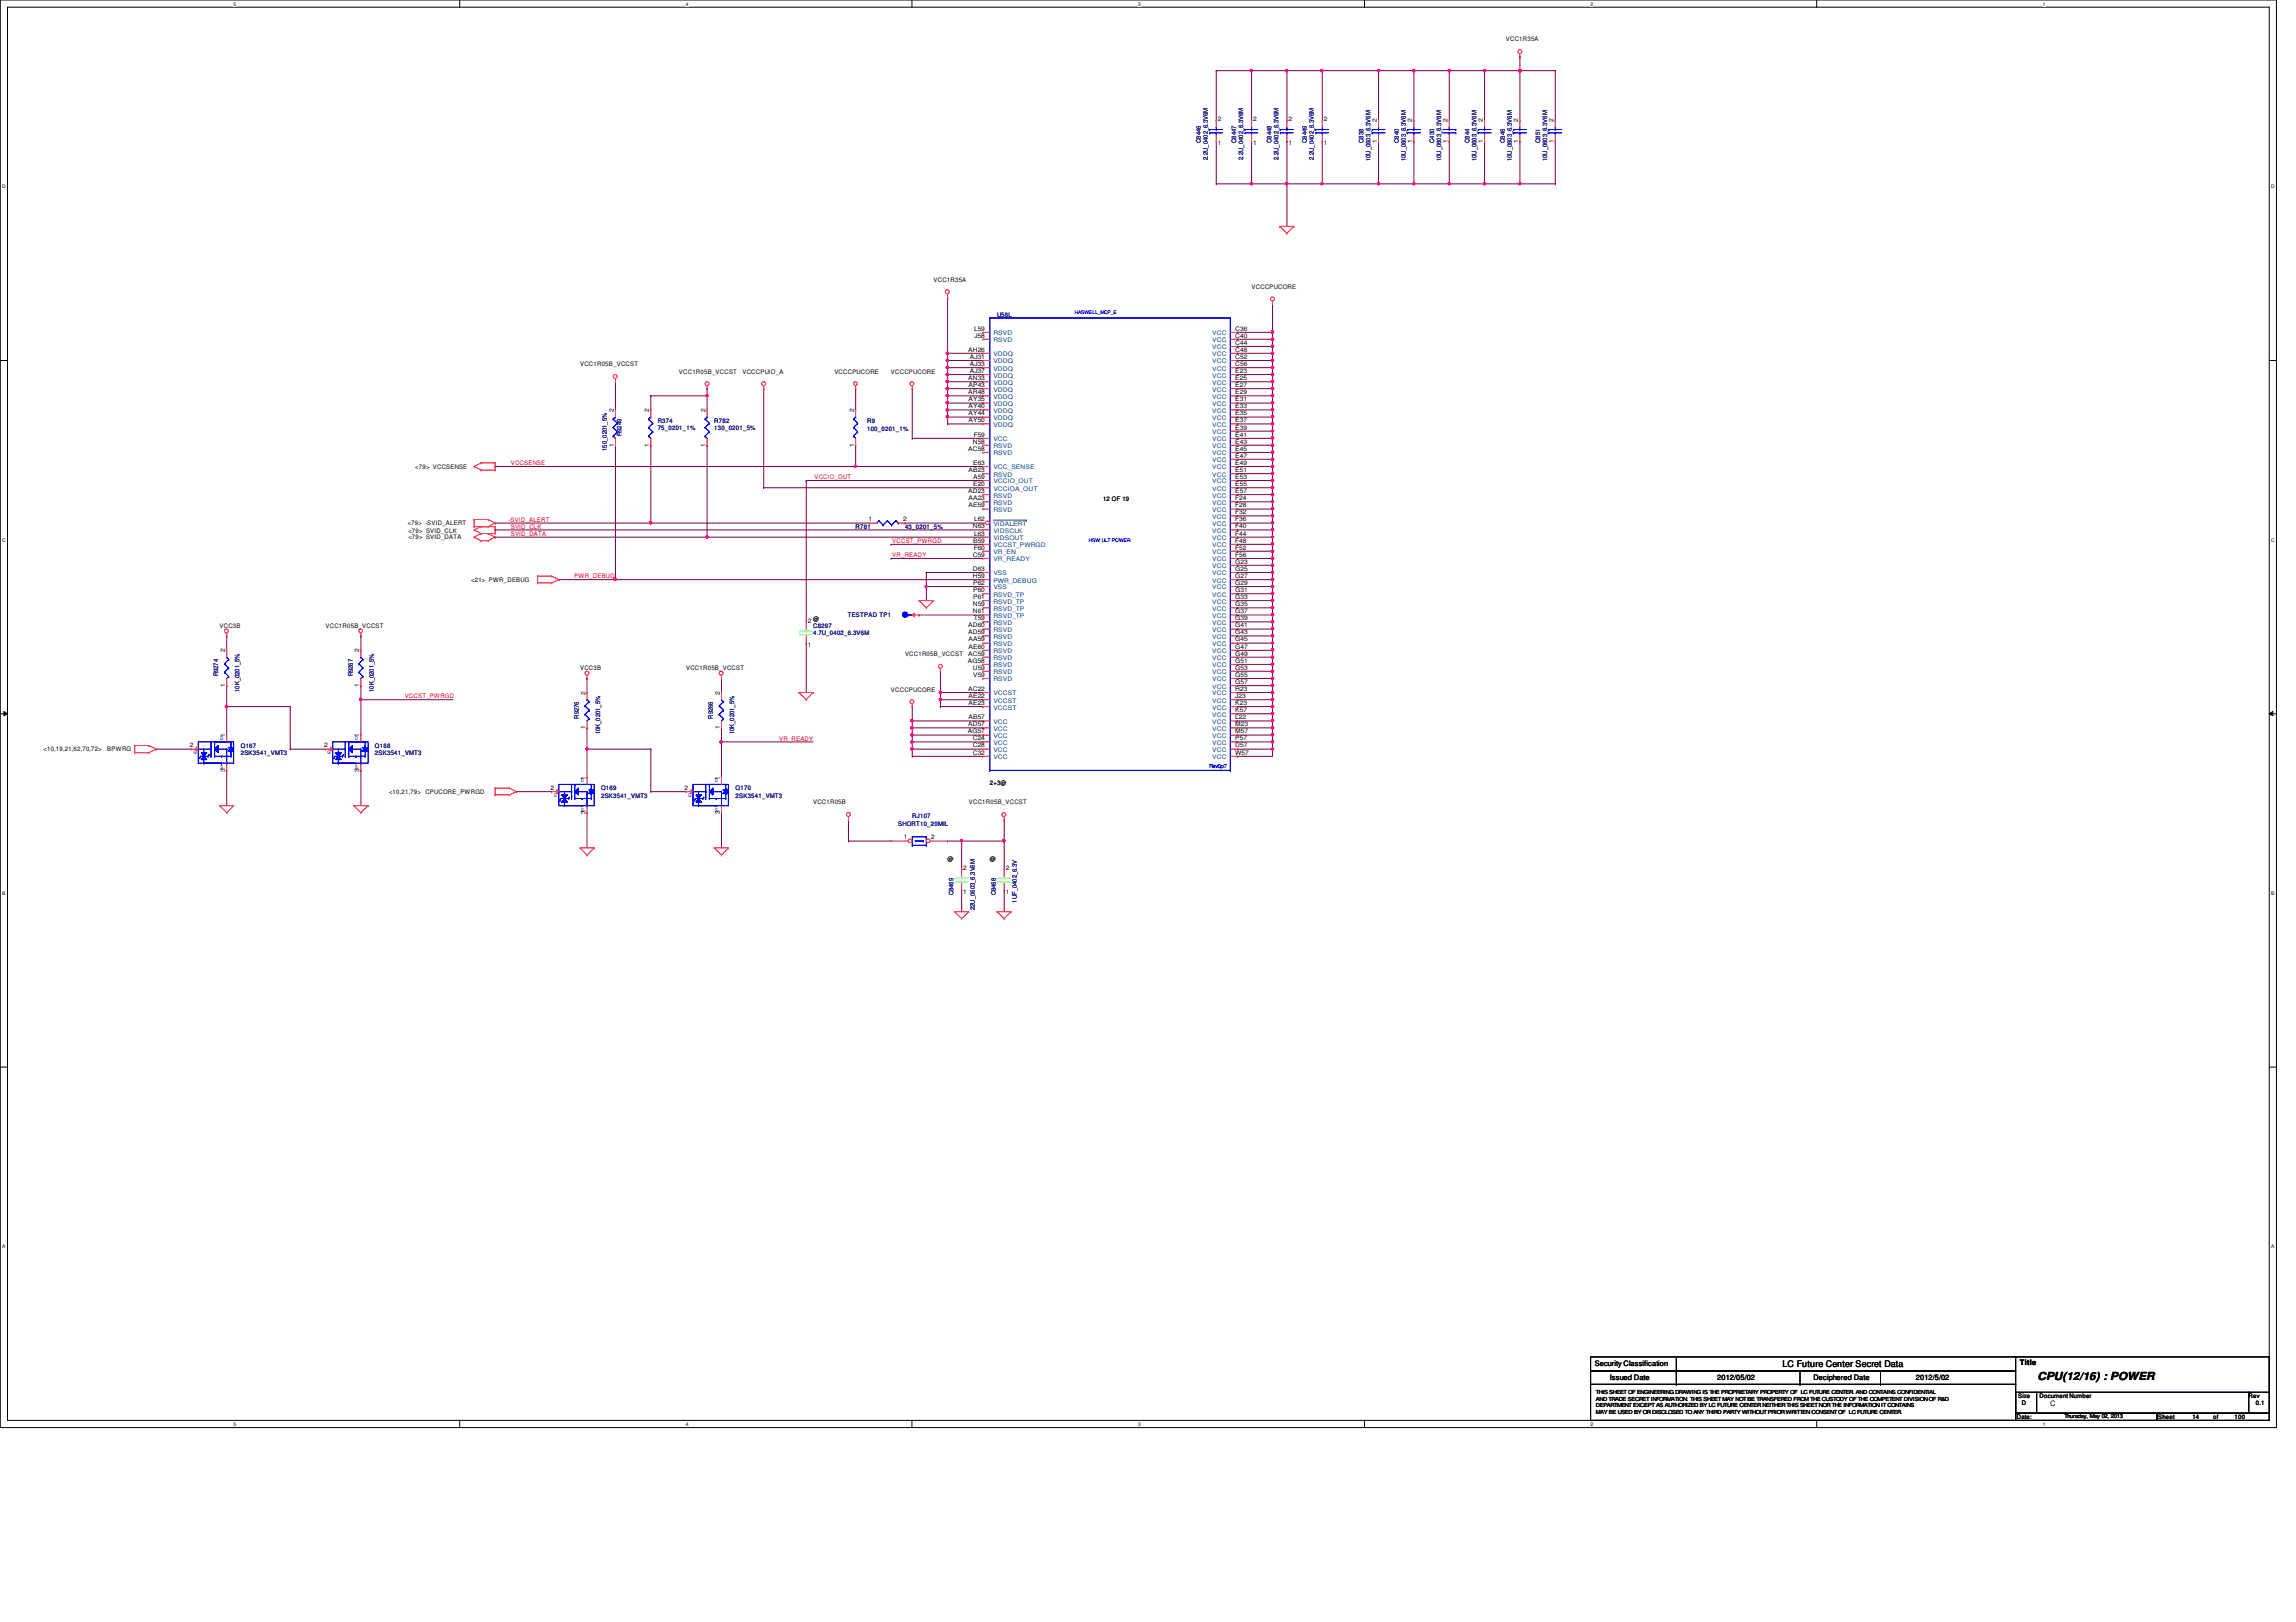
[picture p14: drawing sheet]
<svg xmlns="http://www.w3.org/2000/svg" width="297mm" height="210mm" viewBox="0 0 297 210" stroke-linecap="round" stroke-linejoin="round" font-family="sans-serif">
<defs><g id="words">
<text font-size="1.4" x="263.6" y="178.6">CPU(12/16) : POWER</text>
<text font-size="1.2" x="230.6" y="177">LC Future Center Secret Data</text>
<g font-size="1">
<text x="206.3" y="176.8">Security Classification</text>
<text x="208.3" y="178.6">Issued Date</text>
<text x="222.2" y="178.6">2012/05/02</text>
<text x="234.6" y="178.6">Deciphered Date</text>
<text x="247.9" y="178.6">2012/5/02</text>
<text x="261.3" y="176.6">Title</text>
<text x="265.2" y="181.9">C</text>
</g>
<g font-size=".8">
<text x="194.8" y="5.3">VCC1R35A</text>
<text x="157.6" y="15.7">2</text>
<text x="162.1" y="15.7">2</text>
<text x="166.7" y="15.7">2</text>
<text x="171.3" y="15.7">2</text>
<text x="178.1" y="15.8" transform="rotate(-90 178.1 15.8)">2</text>
<text x="182.7" y="15.8" transform="rotate(-90 182.7 15.8)">2</text>
<text x="187.3" y="15.8" transform="rotate(-90 187.3 15.8)">2</text>
<text x="191.9" y="15.8" transform="rotate(-90 191.9 15.8)">2</text>
<text x="196.4" y="15.8" transform="rotate(-90 196.4 15.8)">2</text>
<text x="201" y="15.8" transform="rotate(-90 201 15.8)">2</text>
<text x="157.6" y="18.8">1</text>
<text x="162.1" y="18.8">1</text>
<text x="166.7" y="18.8">1</text>
<text x="171.3" y="18.8">1</text>
<text x="178.1" y="18.5" transform="rotate(-90 178.1 18.5)">1</text>
<text x="182.7" y="18.5" transform="rotate(-90 182.7 18.5)">1</text>
<text x="187.3" y="18.5" transform="rotate(-90 187.3 18.5)">1</text>
<text x="191.9" y="18.5" transform="rotate(-90 191.9 18.5)">1</text>
<text x="196.4" y="18.5" transform="rotate(-90 196.4 18.5)">1</text>
<text x="201" y="18.5" transform="rotate(-90 201 18.5)">1</text>
<text x="120.8" y="36.4">VCC1R35A</text>
<text x="161.9" y="37.3">VCCCPUCORE</text>
<text x="75.1" y="47.4">VCC1R05B_VCCST</text>
<text x="125.3" y="45.5">AH26</text>
<text x="125.5" y="46.4">AJ31</text>
<text x="125.5" y="47.4">AJ33</text>
<text x="126" y="42.8">L59</text>
<text x="126.1" y="43.7">J58</text>
<text x="159.8" y="44.6">C44</text>
<text x="159.8" y="43.7">C40</text>
<text x="159.8" y="42.8">C36</text>
<text x="159.8" y="46.4">C52</text>
<text x="159.8" y="45.5">C48</text>
<text x="159.8" y="47.4">C56</text>
<text x="79.4" y="53.3" transform="rotate(-90 79.4 53.3)">2</text>
<text x="84" y="53.3" transform="rotate(-90 84 53.3)">2</text>
<text x="87.8" y="48.3">VCC1R05B_VCCST</text>
<text x="91.3" y="53.3" transform="rotate(-90 91.3 53.3)">2</text>
<text x="96.1" y="48.3">VCCCPUIO_A</text>
<text x="107.9" y="48.3">VCCCPUCORE</text>
<text x="110.5" y="53.3" transform="rotate(-90 110.5 53.3)">2</text>
<text x="115.3" y="48.3">VCCCPUCORE</text>
<text x="125.3" y="49.2">AN33</text>
<text x="125.3" y="51">AR48</text>
<text x="125.3" y="50.1">AP43</text>
<text x="125.3" y="51.9">AY35</text>
<text x="125.3" y="52.8">AY40</text>
<text x="125.3" y="53.8">AY44</text>
<text x="125.5" y="48.3">AJ37</text>
<text x="159.8" y="49.2">E25</text>
<text x="159.8" y="48.3">E23</text>
<text x="159.8" y="51">E29</text>
<text x="159.8" y="50.1">E27</text>
<text x="159.8" y="53.8">E35</text>
<text x="159.8" y="52.8">E33</text>
<text x="159.8" y="51.9">E31</text>
<text x="79.4" y="57.8" transform="rotate(-90 79.4 57.8)">1</text>
<text x="84" y="57.8" transform="rotate(-90 84 57.8)">1</text>
<text x="91.3" y="57.8" transform="rotate(-90 91.3 57.8)">1</text>
<text x="110.5" y="57.8" transform="rotate(-90 110.5 57.8)">1</text>
<text x="125.3" y="58.3">AC58</text>
<text x="125.3" y="54.7">AY50</text>
<text x="125.9" y="57.4">N58</text>
<text x="126" y="56.5">F59</text>
<text x="159.8" y="55.6">E39</text>
<text x="159.8" y="54.7">E37</text>
<text x="159.8" y="58.3">E45</text>
<text x="159.8" y="57.4">E43</text>
<text x="159.8" y="56.5">E41</text>
<text x="159.8" y="59.2">E47</text>
<text x="53.7" y="60.7">&lt;79&gt; VCCSENSE</text>
<text x="125.3" y="63.8">AD23</text>
<text x="125.3" y="65.7">AE59</text>
<text x="125.3" y="64.7">AA23</text>
<text x="125.3" y="61.1">AB23</text>
<text x="125.9" y="60.2">E63</text>
<text x="125.9" y="62.9">E20</text>
<text x="125.9" y="62">A59</text>
<text x="142.7" y="64.8">12 OF 19</text>
<text x="159.8" y="60.2">E49</text>
<text x="159.8" y="62.9">E55</text>
<text x="159.8" y="62">E53</text>
<text x="159.8" y="61.1">E51</text>
<text x="159.8" y="63.8">E57</text>
<text x="159.8" y="64.7">F24</text>
<text x="159.8" y="65.7">F28</text>
<text x="52.7" y="68">&lt;79&gt; -SVID_ALERT</text>
<text x="52.8" y="68.9">&lt;79&gt; SVID_CLK</text>
<text x="52.8" y="69.8">&lt;79&gt; SVID_DATA</text>
<text x="112.3" y="67.5">1</text>
<text x="116.8" y="67.5">2</text>
<text x="125.9" y="68.4">N63</text>
<text x="125.9" y="70.2">B59</text>
<text x="126" y="71.1">F60</text>
<text x="126" y="69.3">L63</text>
<text x="126" y="67.5">L62</text>
<text x="159.8" y="67.5">F36</text>
<text x="159.8" y="66.5">F32</text>
<text x="159.8" y="68.4">F40</text>
<text x="159.8" y="69.3">F44</text>
<text x="159.8" y="70.2">F48</text>
<text x="159.8" y="71.1">F52</text>
<text x="61" y="75.3">&lt;21&gt; PWR_DEBUG</text>
<text x="125.9" y="74.8">H59</text>
<text x="125.9" y="73.9">D63</text>
<text x="125.9" y="72.1">C59</text>
<text x="125.9" y="76.6">P60</text>
<text x="125.9" y="75.7">P62</text>
<text x="125.9" y="77.5">P61</text>
<text x="159.8" y="72.1">F56</text>
<text x="159.8" y="72.9">G23</text>
<text x="159.8" y="73.9">G25</text>
<text x="159.8" y="74.8">G27</text>
<text x="159.8" y="76.6">G31</text>
<text x="159.8" y="75.7">G29</text>
<text x="159.8" y="77.5">G33</text>
<text x="28.4" y="81.2">VCC3B</text>
<text x="42.1" y="81.2">VCC1R05B_VCCST</text>
<text x="104.5" y="83.7">1</text>
<text x="104.5" y="80.6">2</text>
<text x="105.2" y="80.3">@</text>
<text x="125.3" y="81.2">AD60</text>
<text x="125.3" y="82.1">AD59</text>
<text x="125.3" y="83.9">AE60</text>
<text x="125.3" y="83">AA59</text>
<text x="125.9" y="78.4">N59</text>
<text x="125.9" y="79.4">N61</text>
<text x="126" y="80.3">T59</text>
<text x="159.8" y="78.4">G35</text>
<text x="159.8" y="79.4">G37</text>
<text x="159.8" y="81.2">G41</text>
<text x="159.8" y="80.3">G39</text>
<text x="159.8" y="82.1">G43</text>
<text x="159.8" y="83.9">G47</text>
<text x="159.8" y="83">G45</text>
<text x="29.1" y="88.9" transform="rotate(-90 29.1 88.9)">1</text>
<text x="29.1" y="84.4" transform="rotate(-90 29.1 84.4)">2</text>
<text x="46.5" y="88.9" transform="rotate(-90 46.5 88.9)">1</text>
<text x="46.5" y="84.4" transform="rotate(-90 46.5 84.4)">2</text>
<text x="75.1" y="86.7">VCC3B</text>
<text x="75.7" y="89.9" transform="rotate(-90 75.7 89.9)">2</text>
<text x="88.8" y="86.7">VCC1R05B_VCCST</text>
<text x="93.1" y="89.9" transform="rotate(-90 93.1 89.9)">2</text>
<text x="115.3" y="89.5">VCCCPUCORE</text>
<text x="117.1" y="84.9">VCC1R05B_VCCST</text>
<text x="125.2" y="85.8">AG58</text>
<text x="125.3" y="89.4">AC22</text>
<text x="125.3" y="84.8">AC59</text>
<text x="125.9" y="86.7">U59</text>
<text x="125.9" y="87.6">V59</text>
<text x="159.8" y="86.7">G53</text>
<text x="159.8" y="85.8">G51</text>
<text x="159.8" y="84.8">G49</text>
<text x="159.8" y="88.5">G57</text>
<text x="159.8" y="87.6">G55</text>
<text x="159.8" y="89.4">H23</text>
<text x="29.1" y="95.4" transform="rotate(-90 29.1 95.4)">1</text>
<text x="46.5" y="95.4" transform="rotate(-90 46.5 95.4)">1</text>
<text x="75.7" y="94.4" transform="rotate(-90 75.7 94.4)">1</text>
<text x="93.1" y="94.4" transform="rotate(-90 93.1 94.4)">1</text>
<text x="125.2" y="94.9">AG57</text>
<text x="125.3" y="94">AD57</text>
<text x="125.3" y="90.3">AE22</text>
<text x="125.3" y="91.2">AE23</text>
<text x="125.3" y="93.1">AB57</text>
<text x="125.9" y="95.8">C24</text>
<text x="159.8" y="91.2">K23</text>
<text x="159.8" y="90.3">J23</text>
<text x="159.8" y="92.2">K57</text>
<text x="159.8" y="93.1">L22</text>
<text x="159.8" y="95.8">P57</text>
<text x="159.8" y="94.9">M57</text>
<text x="159.8" y="94">M23</text>
<text x="5.6" y="97.2">&lt;10,19,21,62,70,72&gt;</text>
<text x="13.9" y="97.2">BPWRG</text>
<text x="24.5" y="96.7">2</text>
<text x="29.1" y="99.9" transform="rotate(-90 29.1 99.9)">3</text>
<text x="41.9" y="96.7">2</text>
<text x="46.5" y="99.9" transform="rotate(-90 46.5 99.9)">3</text>
<text x="75.7" y="100.9" transform="rotate(-90 75.7 100.9)">1</text>
<text x="93.1" y="100.9" transform="rotate(-90 93.1 100.9)">1</text>
<text x="125.9" y="97.7">C32</text>
<text x="125.9" y="96.7">C28</text>
<text x="128.1" y="101.6">2+3@</text>
<text x="159.8" y="96.7">U57</text>
<text x="159.8" y="97.7">W57</text>
<text x="50.3" y="102.7">&lt;10,21,79&gt;</text>
<text x="55" y="102.7">CPUCORE_PWRGD</text>
<text x="71.2" y="102.2">2</text>
<text x="75.7" y="105.4" transform="rotate(-90 75.7 105.4)">3</text>
<text x="88.6" y="102.2">2</text>
<text x="93.1" y="105.4" transform="rotate(-90 93.1 105.4)">3</text>
<text x="105.2" y="104.1">VCC1R05B</text>
<text x="125.3" y="104.1">VCC1R05B_VCCST</text>
<text x="116.9" y="108.6">1</text>
<text x="120.5" y="108.6">2</text>
<text x="122.6" y="111.4">@</text>
<text x="124.6" y="112.6">2</text>
<text x="128.1" y="111.4">@</text>
<text x="130.1" y="112.6">2</text>
<text x="124.6" y="115.7">1</text>
<text x="130.1" y="115.7">1</text>
<text x="260.9" y="183.6">Date:</text>
<text x="261.1" y="180.9">Size</text>
<text x="261.6" y="181.8">D</text>
<text x="263.9" y="180.9">Document Number</text>
<text x="279.2" y="183.6">Sheet</text>
<text x="283.6" y="183.6">14</text>
<text x="286.3" y="183.6">of</text>
<text x="289.1" y="183.6">100</text>
<text x="290.9" y="180.9">Rev</text>
<text x="291.8" y="181.8">0.1</text>
</g>
<g font-size=".8" fill="#000080">
<text x="155.4" y="18.5" transform="rotate(-90 155.4 18.5)">C8446</text>
<text x="156.2" y="20.7" transform="rotate(-90 156.2 20.7)">2.2U_0402_6.3V6M</text>
<text x="159.9" y="18.5" transform="rotate(-90 159.9 18.5)">C8447</text>
<text x="160.8" y="20.7" transform="rotate(-90 160.8 20.7)">2.2U_0402_6.3V6M</text>
<text x="164.5" y="18.5" transform="rotate(-90 164.5 18.5)">C8448</text>
<text x="165.4" y="20.7" transform="rotate(-90 165.4 20.7)">2.2U_0402_6.3V6M</text>
<text x="169.1" y="18.5" transform="rotate(-90 169.1 18.5)">C8449</text>
<text x="170" y="20.7" transform="rotate(-90 170 20.7)">2.2U_0402_6.3V6M</text>
<text x="176.4" y="18.5" transform="rotate(-90 176.4 18.5)">C838</text>
<text x="177.3" y="20.9" transform="rotate(-90 177.3 20.9)">10U_0603_6.3V6M</text>
<text x="181" y="18.5" transform="rotate(-90 181 18.5)">C840</text>
<text x="181.9" y="20.9" transform="rotate(-90 181.9 20.9)">10U_0603_6.3V6M</text>
<text x="185.5" y="18.5" transform="rotate(-90 185.5 18.5)">C430</text>
<text x="186.4" y="20.9" transform="rotate(-90 186.4 20.9)">10U_0603_6.3V6M</text>
<text x="190.1" y="18.5" transform="rotate(-90 190.1 18.5)">C844</text>
<text x="191" y="20.9" transform="rotate(-90 191 20.9)">10U_0603_6.3V6M</text>
<text x="194.7" y="18.5" transform="rotate(-90 194.7 18.5)">C846</text>
<text x="195.6" y="20.9" transform="rotate(-90 195.6 20.9)">10U_0603_6.3V6M</text>
<text x="199.3" y="18.5" transform="rotate(-90 199.3 18.5)">C851</text>
<text x="200.1" y="20.9" transform="rotate(-90 200.1 20.9)">10U_0603_6.3V6M</text>
<text x="129" y="41">U58L</text>
<text x="78.5" y="58.3" transform="rotate(-90 78.5 58.3)">150_0201_5%</text>
<text x="80.4" y="56.4" transform="rotate(-90 80.4 56.4)">R9249</text>
<text x="85.1" y="54.7">R374</text>
<text x="85.1" y="55.6">75_0201_1%</text>
<text x="92.4" y="54.7">R782</text>
<text x="92.4" y="55.6">130_0201_5%</text>
<text x="112.2" y="54.7">R9</text>
<text x="112.2" y="55.8">100_0201_1%</text>
<text x="110.7" y="68.5">R781</text>
<text x="117.1" y="68.5">43_0201_5%</text>
<text x="105.2" y="81.2">C8297</text>
<text x="105.2" y="82.2">4.7U_0402_6.3V6M</text>
<text x="109.7" y="79.8">TESTPAD TP1</text>
<text x="28.2" y="87.5" transform="rotate(-90 28.2 87.5)">R9274</text>
<text x="31" y="89.5" transform="rotate(-90 31 89.5)">10K_0201_5%</text>
<text x="45.6" y="87.5" transform="rotate(-90 45.6 87.5)">R9267</text>
<text x="48.4" y="89.5" transform="rotate(-90 48.4 89.5)">10K_0201_5%</text>
<text x="74.9" y="93" transform="rotate(-90 74.9 93)">R9276</text>
<text x="77.6" y="95" transform="rotate(-90 77.6 95)">10K_0201_5%</text>
<text x="92.2" y="93" transform="rotate(-90 92.2 93)">R9266</text>
<text x="95" y="95" transform="rotate(-90 95 95)">10K_0201_5%</text>
<text x="31.2" y="96.8">Q167</text>
<text x="31.2" y="97.7">2SK3541_VMT3</text>
<text x="48.5" y="96.8">Q168</text>
<text x="48.5" y="97.7">2SK3541_VMT3</text>
<text x="77.8" y="102.3">Q169</text>
<text x="77.8" y="103.2">2SK3541_VMT3</text>
<text x="95.2" y="102.3">Q170</text>
<text x="95.2" y="103.2">2SK3541_VMT3</text>
<text x="116.2" y="106.8">SHORT10_20MIL</text>
<text x="118" y="105.9">RJ107</text>
<text x="123.4" y="115.9" transform="rotate(-90 123.4 115.9)">C8469</text>
<text x="126.1" y="117.8" transform="rotate(-90 126.1 117.8)">22U_0603_6.3V6M</text>
<text x="128.8" y="115.9" transform="rotate(-90 128.8 115.9)">C8468</text>
<text x="131.6" y="116.8" transform="rotate(-90 131.6 116.8)">1UF_0402_6.3V</text>
</g>
<g font-size=".8" fill="#004080">
<text x="128.5" y="43.4">RSVD</text>
<text x="128.5" y="44.3">RSVD</text>
<text x="128.5" y="46.1">VDDQ</text>
<text x="128.5" y="47">VDDQ</text>
<text x="128.5" y="48">VDDQ</text>
<text x="156.8" y="45.2">VCC</text>
<text x="156.8" y="44.3">VCC</text>
<text x="156.8" y="43.4">VCC</text>
<text x="156.8" y="47">VCC</text>
<text x="156.8" y="46.1">VCC</text>
<text x="156.8" y="48">VCC</text>
<text x="128.5" y="48.9">VDDQ</text>
<text x="128.5" y="49.8">VDDQ</text>
<text x="128.5" y="50.7">VDDQ</text>
<text x="128.5" y="51.6">VDDQ</text>
<text x="128.5" y="52.5">VDDQ</text>
<text x="128.5" y="53.4">VDDQ</text>
<text x="156.8" y="49.8">VCC</text>
<text x="156.8" y="48.9">VCC</text>
<text x="156.8" y="51.6">VCC</text>
<text x="156.8" y="50.7">VCC</text>
<text x="156.8" y="53.4">VCC</text>
<text x="156.8" y="52.5">VCC</text>
<text x="128.5" y="58">RSVD</text>
<text x="128.5" y="55.2">VDDQ</text>
<text x="128.5" y="54.4">VDDQ</text>
<text x="128.5" y="57.1">VCC</text>
<text x="128.5" y="58.9">RSVD</text>
<text x="156.8" y="54.4">VCC</text>
<text x="156.8" y="56.2">VCC</text>
<text x="156.8" y="55.2">VCC</text>
<text x="156.8" y="58.9">VCC</text>
<text x="156.8" y="58">VCC</text>
<text x="156.8" y="57.1">VCC</text>
<text x="156.8" y="59.8">VCC</text>
<text x="128.5" y="65.3">RSVD</text>
<text x="128.5" y="60.7">VCC_SENSE</text>
<text x="128.5" y="61.7">RSVD</text>
<text x="128.5" y="64.4">RSVD</text>
<text x="128.5" y="63.5">VCCIOA_OUT</text>
<text x="128.5" y="62.6">VCCIO_OUT</text>
<text x="156.8" y="60.7">VCC</text>
<text x="156.8" y="63.5">VCC</text>
<text x="156.8" y="62.6">VCC</text>
<text x="156.8" y="61.7">VCC</text>
<text x="156.8" y="64.4">VCC</text>
<text x="156.8" y="65.3">VCC</text>
<text x="128.5" y="69">VIDSCLK</text>
<text x="128.5" y="69.9">VIDSOUT</text>
<text x="128.5" y="71.7">VR_EN</text>
<text x="128.5" y="70.8">VCCST_PWRGD</text>
<text x="128.5" y="68.1">VIDALERT</text>
<text x="128.5" y="66.3">RSVD</text>
<text x="156.8" y="68.1">VCC</text>
<text x="156.8" y="67.1">VCC</text>
<text x="156.8" y="66.3">VCC</text>
<text x="156.8" y="69">VCC</text>
<text x="156.8" y="69.9">VCC</text>
<text x="156.8" y="70.8">VCC</text>
<text x="156.8" y="71.7">VCC</text>
<text x="128.5" y="77.2">RSVD_TP</text>
<text x="128.5" y="76.3">VSS</text>
<text x="128.5" y="75.4">PWR_DEBUG</text>
<text x="128.5" y="74.5">VSS</text>
<text x="128.5" y="72.6">VR_READY</text>
<text x="156.8" y="72.6">VCC</text>
<text x="156.8" y="73.5">VCC</text>
<text x="156.8" y="74.5">VCC</text>
<text x="156.8" y="75.4">VCC</text>
<text x="156.8" y="77.2">VCC</text>
<text x="156.8" y="76.3">VCC</text>
<text x="128.5" y="78.1">RSVD_TP</text>
<text x="128.5" y="79">RSVD_TP</text>
<text x="128.5" y="80.9">RSVD</text>
<text x="128.5" y="81.8">RSVD</text>
<text x="128.5" y="82.7">RSVD</text>
<text x="128.5" y="83.6">RSVD</text>
<text x="128.5" y="80">RSVD_TP</text>
<text x="156.8" y="78.1">VCC</text>
<text x="156.8" y="79">VCC</text>
<text x="156.8" y="80">VCC</text>
<text x="156.8" y="81.8">VCC</text>
<text x="156.8" y="80.9">VCC</text>
<text x="156.8" y="82.7">VCC</text>
<text x="156.8" y="83.6">VCC</text>
<text x="128.5" y="84.5">RSVD</text>
<text x="128.5" y="85.4">RSVD</text>
<text x="128.5" y="86.4">RSVD</text>
<text x="128.5" y="88.2">RSVD</text>
<text x="128.5" y="87.2">RSVD</text>
<text x="156.8" y="84.5">VCC</text>
<text x="156.8" y="87.2">VCC</text>
<text x="156.8" y="86.4">VCC</text>
<text x="156.8" y="85.4">VCC</text>
<text x="156.8" y="89.1">VCC</text>
<text x="156.8" y="88.2">VCC</text>
<text x="128.5" y="90.9">VCCST</text>
<text x="128.5" y="91.8">VCCST</text>
<text x="128.5" y="93.7">VCC</text>
<text x="128.5" y="94.6">VCC</text>
<text x="128.5" y="95.5">VCC</text>
<text x="128.5" y="90">VCCST</text>
<text x="156.8" y="91.8">VCC</text>
<text x="156.8" y="90.9">VCC</text>
<text x="156.8" y="90">VCC</text>
<text x="156.8" y="92.8">VCC</text>
<text x="156.8" y="93.7">VCC</text>
<text x="156.8" y="95.5">VCC</text>
<text x="156.8" y="94.6">VCC</text>
<text x="128.5" y="98.3">VCC</text>
<text x="128.5" y="97.3">VCC</text>
<text x="128.5" y="96.4">VCC</text>
<text x="156.8" y="96.4">VCC</text>
<text x="156.8" y="97.3">VCC</text>
<text x="156.8" y="98.3">VCC</text>
</g>
<g font-size=".8" fill="#f00">
<text x="66.1" y="60.2">VCCSENSE</text>
<text x="105.4" y="62">VCCIO_OUT</text>
<text x="65.8" y="67.5">-SVID_ALERT</text>
<text x="66.1" y="68.4">SVID_CLK</text>
<text x="66.1" y="69.3">SVID_DATA</text>
<text x="115.4" y="70.3">VCCST_PWRGD</text>
<text x="74.3" y="74.8">PWR_DEBUG</text>
<text x="115.4" y="72.1">VR_READY</text>
<text x="52.4" y="90.4">VCCST_PWRGD</text>
<text x="100.8" y="95.8">VR_READY</text>
</g>
<g font-size=".8" fill="#00f">
<text x="28.5" y="95.8">D</text>
<text x="45.9" y="95.8">D</text>
<text x="25" y="97.6">G</text>
<text x="28.5" y="99.5">S</text>
<text x="42.4" y="97.6">G</text>
<text x="45.9" y="99.5">S</text>
<text x="75.1" y="101.3">D</text>
<text x="92.5" y="101.3">D</text>
<text x="71.7" y="103.1">G</text>
<text x="75.1" y="105">S</text>
<text x="89" y="103.1">G</text>
<text x="92.5" y="105">S</text>
</g>
<text font-size=".7" fill="#00f" x="156.4" y="99.4">Rev0p7</text>
<g font-size=".7">
<text x="206.5" y="182.1">DEPARTMENT EXCEPT AS AUTHORIZED BY LC FUTURE CENTER NEITHER THIS SHEET NOR THE INFORMATION IT CONTAINS</text>
<text x="206.5" y="183">MAY BE USED BY OR DISCLOSED TO ANY THIRD PARTY WITHOUT PRIOR WRITTEN CONSENT OF LC FUTURE CENTER.</text>
<text x="206.5" y="181.3">AND TRADE SECRET INFORMATION. THIS SHEET MAY NOT BE TRANSFERED FROM THE CUSTODY OF THE COMPETENT DIVISION OF R&amp;D</text>
<text x="206.5" y="180.4">THIS SHEET OF ENGINEERING DRAWING IS THE PROPRIETARY PROPERTY OF LC FUTURE CENTER. AND CONTAINS CONFIDENTIAL</text>
<text x="267.1" y="183.5">Thursday, May 02, 2013</text>
</g>
<g font-size=".6">
<text x="30.2" y=".7">5</text>
<text x="88.7" y=".7">4</text>
<text x="147.2" y=".7">3</text>
<text x="205.8" y=".7">2</text>
<text x="264.3" y=".7">1</text>
<text x=".3" y="24.4">D</text>
<text x="293.8" y="24.4">D</text>
<text x=".3" y="70.1">C</text>
<text x="293.8" y="70.1">C</text>
<text x=".3" y="115.8">B</text>
<text x="293.8" y="115.8">B</text>
<text x=".3" y="161.5">A</text>
<text x="293.8" y="161.5">A</text>
<text x="30.2" y="184.5">5</text>
<text x="88.7" y="184.5">4</text>
<text x="147.2" y="184.5">3</text>
<text x="205.8" y="184.5">2</text>
<text x="264.3" y="184.5">1</text>
</g>
<g font-size=".6" fill="#00f">
<text x="139.1" y="40.6">HASWELL_MCP_E</text>
<text x="140.9" y="70.1">HSW ULT POWER</text>
</g>
</g></defs>
<path d="M0 0h294.5v184.7h-294.5zM1 .9h292.6v182.9h-292.6z" fill="none" stroke="#000" stroke-width=".13"/>
<g fill="#fff">
<path d="M30.2 .1h.4v.7h-.4z"/>
<path d="M30.2 183.9h.4v.8h-.4z"/>
</g>
<path d="M59.5 0v.9M59.5 183.8v.9" fill="none" stroke="#000" stroke-width=".13"/>
<g fill="#fff">
<path d="M88.7 .1h.4v.7h-.4z"/>
<path d="M88.7 183.9h.4v.8h-.4z"/>
</g>
<path d="M118 0v.9M118 183.8v.9" fill="none" stroke="#000" stroke-width=".13"/>
<g fill="#fff">
<path d="M147.2 .1h.4v.7h-.4z"/>
<path d="M147.2 183.9h.4v.8h-.4z"/>
</g>
<path d="M176.5 0v.9M176.5 183.8v.9" fill="none" stroke="#000" stroke-width=".13"/>
<g fill="#fff">
<path d="M205.8 .1h.3v.7h-.3z"/>
<path d="M205.8 183.9h.3v.8h-.3z"/>
</g>
<path d="M235 0v.9M235 183.8v.9" fill="none" stroke="#000" stroke-width=".13"/>
<g fill="#fff">
<path d="M264.3 .1h.3v.7h-.3z"/>
<path d="M264.3 183.9h.3v.8h-.3z"/>
<path d="M.3 23.8h.5v.7h-.5z"/>
<path d="M293.8 23.8h.5v.7h-.5z"/>
<path d="M.3 69.5h.5v.7h-.5z"/>
<path d="M293.8 69.5h.5v.7h-.5z"/>
</g>
<path d="M0 46.7h1M293.6 46.7h.9" fill="none" stroke="#000" stroke-width=".13"/>
<g fill="#fff">
<path d="M.3 115.2h.4v.8h-.4z"/>
<path d="M293.8 115.2h.5v.8h-.5z"/>
</g>
<path d="M0 92.4h1M.5 92.1l.5 .3-.5 .2zM293.6 92.4l.4-.3v.5zM293.6 92.4h.9" fill="none" stroke="#000" stroke-width=".13"/>
<path d="M.5 92.1l.5 .3-.5 .2zM293.6 92.4l.4-.3v.5z" fill="#000"/>
<g fill="#fff">
<path d="M.3 161h.4v.7h-.4z"/>
<path d="M293.8 161h.4v.7h-.4z"/>
</g>
<path d="M0 138.1h1M293.6 138.1h.9" fill="none" stroke="#000" stroke-width=".13"/>
<path d="M160.1 97.9h.1M164.6 96.9h.1M164.6 96.9v1h-4.5" fill="none" stroke="#800040" stroke-width=".13"/>
<path d="M164.5 96.8h.2v.2h-.2z" fill-rule="evenodd" fill="#f0f"/>
<path d="M164.5 96.8h.2v.2h-.2z" fill="none" stroke="#f0f" stroke-width=".13"/>
<path d="M164.6 39.3h.1M164.6 39.3v4.6h-4.5M160.1 43h.1M160.1 43.9h.1M160.1 43h4.5M164.6 43h.1" fill="none" stroke="#800040" stroke-width=".13"/>
<path d="M164.5 42.8h.2v.3h-.2z" fill-rule="evenodd" fill="#f0f"/>
<path d="M164.5 42.8h.2v.3h-.2z" fill="none" stroke="#f0f" stroke-width=".13"/>
<path d="M160.1 44.8h.1M164.6 43.9h.1M164.6 43.9v.9h-4.5" fill="none" stroke="#800040" stroke-width=".13"/>
<path d="M164.5 43.8h.2v.2h-.2z" fill-rule="evenodd" fill="#f0f"/>
<path d="M164.5 43.8h.2v.2h-.2z" fill="none" stroke="#f0f" stroke-width=".13"/>
<path d="M160.1 45.7h.1M160.1 46.7h.1M160.1 47.6h.1M160.1 46.7h4.5M160.1 47.6h4.5M164.6 44.8h.1M164.6 44.8v.9h-4.5" fill="none" stroke="#800040" stroke-width=".13"/>
<path d="M164.5 44.7h.2v.2h-.2z" fill-rule="evenodd" fill="#f0f"/>
<path d="M164.5 44.7h.2v.2h-.2z" fill="none" stroke="#f0f" stroke-width=".13"/>
<path d="M164.6 46.7h.1M164.6 46.7v.9" fill="none" stroke="#800040" stroke-width=".13"/>
<path d="M164.5 46.5h.2v.2h-.2z" fill-rule="evenodd" fill="#f0f"/>
<path d="M164.5 46.5h.2v.2h-.2z" fill="none" stroke="#f0f" stroke-width=".13"/>
<path d="M160.1 48.5h.1M160.1 48.5h4.5" fill="none" stroke="#800040" stroke-width=".13"/>
<path d="M164.5 48.3h.2v.3h-.2z" fill-rule="evenodd" fill="#f0f"/>
<path d="M164.5 48.3h.2v.3h-.2z" fill="none" stroke="#f0f" stroke-width=".13"/>
<path d="M160.1 49.4h.1M160.1 50.3h.1M160.1 49.4h4.5M164.6 48.5h.1M164.6 49.4h.1M164.6 48.5v1.8h-4.5" fill="none" stroke="#800040" stroke-width=".13"/>
<path d="M164.5 49.2h.2v.3h-.2z" fill-rule="evenodd" fill="#f0f"/>
<path d="M164.5 49.2h.2v.3h-.2z" fill="none" stroke="#f0f" stroke-width=".13"/>
<path d="M160.1 51.2h.1M160.1 51.2h4.5" fill="none" stroke="#800040" stroke-width=".13"/>
<path d="M164.5 51.1h.2v.2h-.2z" fill-rule="evenodd" fill="#f0f"/>
<path d="M164.5 51.1h.2v.2h-.2z" fill="none" stroke="#f0f" stroke-width=".13"/>
<path d="M160.1 52.2h.1M160.1 52.2h4.5" fill="none" stroke="#800040" stroke-width=".13"/>
<path d="M164.5 52h.2v.2h-.2z" fill-rule="evenodd" fill="#f0f"/>
<path d="M164.5 52h.2v.2h-.2z" fill="none" stroke="#f0f" stroke-width=".13"/>
<path d="M160.1 53h.1M160.1 54h.1M160.1 54.9h.1M160.1 55.8h.1M160.1 56.7h.1M160.1 57.6h.1M160.1 53h4.5M160.1 54h4.5M160.1 54.9h4.5M160.1 55.8h4.5M160.1 56.7h4.5M160.1 57.6h4.5" fill="none" stroke="#800040" stroke-width=".13"/>
<path d="M164.5 57.5h.2v.2h-.2z" fill-rule="evenodd" fill="#f0f"/>
<path d="M164.5 57.5h.2v.2h-.2z" fill="none" stroke="#f0f" stroke-width=".13"/>
<path d="M160.1 58.5h.1M160.1 58.5h4.5M164.6 53h.1M164.6 53v1" fill="none" stroke="#800040" stroke-width=".13"/>
<path d="M164.5 52.9h.2v.3h-.2z" fill-rule="evenodd" fill="#f0f"/>
<path d="M164.5 52.9h.2v.3h-.2z" fill="none" stroke="#f0f" stroke-width=".13"/>
<path d="M164.6 54.9h.1M164.6 54.9v.9" fill="none" stroke="#800040" stroke-width=".13"/>
<path d="M164.5 54.7h.2v.3h-.2z" fill-rule="evenodd" fill="#f0f"/>
<path d="M164.5 54.7h.2v.3h-.2z" fill="none" stroke="#f0f" stroke-width=".13"/>
<path d="M164.6 57.6h.1M164.6 54h.1M164.6 54v.9M164.6 57.6v.9" fill="none" stroke="#800040" stroke-width=".13"/>
<path d="M164.5 53.8h.2v.2h-.2z" fill-rule="evenodd" fill="#f0f"/>
<path d="M164.5 53.8h.2v.2h-.2z" fill="none" stroke="#f0f" stroke-width=".13"/>
<path d="M164.6 55.8h.1M164.6 55.8v.9" fill="none" stroke="#800040" stroke-width=".13"/>
<path d="M164.5 55.7h.2v.2h-.2z" fill-rule="evenodd" fill="#f0f"/>
<path d="M164.5 55.7h.2v.2h-.2z" fill="none" stroke="#f0f" stroke-width=".13"/>
<g fill="none" stroke="#800040" stroke-width=".13">
<path d="M160.1 59.4h.1M160.1 59.4h4.5M160.1 60.4h.1M160.1 61.3h.1M160.1 62.2h.1M160.1 63.1h.1M160.1 64h.1M160.1 64.9h.1M160.1 65.9h.1M160.1 66.8h.1M160.1 60.4h4.5M160.1 61.3h4.5"/>
<path d="M160.1 62.2h4.5M160.1 63.1h4.5M160.1 64.9h4.5M160.1 65.9h4.5M160.1 66.8h4.5M164.6 63.1h.1M164.6 63.1v.9h-4.5"/>
</g>
<path d="M164.5 62.9h.2v.3h-.2z" fill-rule="evenodd" fill="#f0f"/>
<path d="M164.5 62.9h.2v.3h-.2z" fill="none" stroke="#f0f" stroke-width=".13"/>
<path d="M164.6 65.9h.1M164.6 65.9v.9" fill="none" stroke="#800040" stroke-width=".13"/>
<path d="M164.5 65.7h.2v.2h-.2z" fill-rule="evenodd" fill="#f0f"/>
<path d="M164.5 65.7h.2v.2h-.2z" fill="none" stroke="#f0f" stroke-width=".13"/>
<path d="M164.6 64h.1M164.6 64v.9" fill="none" stroke="#800040" stroke-width=".13"/>
<path d="M164.5 63.9h.2v.2h-.2z" fill-rule="evenodd" fill="#f0f"/>
<path d="M164.5 63.9h.2v.2h-.2z" fill="none" stroke="#f0f" stroke-width=".13"/>
<path d="M160.1 67.7h.1M160.1 68.6h.1M160.1 67.7h4.5M160.1 68.6h4.5" fill="none" stroke="#800040" stroke-width=".13"/>
<path d="M164.5 68.4h.2v.3h-.2z" fill-rule="evenodd" fill="#f0f"/>
<path d="M164.5 68.4h.2v.3h-.2z" fill="none" stroke="#f0f" stroke-width=".13"/>
<g fill="none" stroke="#800040" stroke-width=".13">
<path d="M160.1 69.5h.1M160.1 70.4h.1M160.1 71.3h.1M160.1 72.3h.1M160.1 73.2h.1M160.1 74.1h.1M160.1 75h.1M160.1 70.4h4.5M160.1 71.3h4.5M160.1 72.3h4.5M160.1 73.2h4.5M160.1 74.1h4.5"/>
<path d="M164.6 68.6h.1M164.6 74.1h.1M164.6 68.6v.9h-4.5M164.6 74.1v.9h-4.5"/>
</g>
<path d="M164.5 73.9h.2v.3h-.2z" fill-rule="evenodd" fill="#f0f"/>
<path d="M164.5 73.9h.2v.3h-.2z" fill="none" stroke="#f0f" stroke-width=".13"/>
<path d="M164.6 73.2h.1M164.6 73.2v.9" fill="none" stroke="#800040" stroke-width=".13"/>
<path d="M164.5 73h.2v.3h-.2z" fill-rule="evenodd" fill="#f0f"/>
<path d="M164.5 73h.2v.3h-.2z" fill="none" stroke="#f0f" stroke-width=".13"/>
<path d="M164.6 71.3h.1M164.6 71.3v1" fill="none" stroke="#800040" stroke-width=".13"/>
<path d="M164.5 71.2h.2v.2h-.2z" fill-rule="evenodd" fill="#f0f"/>
<path d="M164.5 71.2h.2v.2h-.2z" fill="none" stroke="#f0f" stroke-width=".13"/>
<path d="M164.6 69.5h.1M164.6 69.5v.9" fill="none" stroke="#800040" stroke-width=".13"/>
<path d="M164.5 69.4h.2v.2h-.2z" fill-rule="evenodd" fill="#f0f"/>
<path d="M164.5 69.4h.2v.2h-.2z" fill="none" stroke="#f0f" stroke-width=".13"/>
<path d="M164.6 70.4h.1M164.6 70.4v.9" fill="none" stroke="#800040" stroke-width=".13"/>
<path d="M164.5 70.3h.2v.2h-.2z" fill-rule="evenodd" fill="#f0f"/>
<path d="M164.5 70.3h.2v.2h-.2z" fill="none" stroke="#f0f" stroke-width=".13"/>
<path d="M164.6 72.3h.1M164.6 72.3v.9" fill="none" stroke="#800040" stroke-width=".13"/>
<path d="M164.5 72.1h.2v.2h-.2z" fill-rule="evenodd" fill="#f0f"/>
<path d="M164.5 72.1h.2v.2h-.2z" fill="none" stroke="#f0f" stroke-width=".13"/>
<g fill="none" stroke="#800040" stroke-width=".13">
<path d="M160.1 75.9h.1M160.1 76.8h.1M160.1 77.7h.1M160.1 78.7h.1M160.1 79.6h.1M160.1 75.9h4.5M160.1 76.8h4.5M160.1 77.7h4.5M160.1 78.7h4.5M160.1 79.6h4.5M160.1 80.5h.1M160.1 81.4h.1"/>
<path d="M160.1 82.3h.1M160.1 83.2h.1M160.1 84.2h.1M160.1 80.5h4.5M160.1 81.4h4.5M160.1 82.3h4.5M160.1 83.2h4.5M160.1 84.2h4.5"/>
</g>
<path d="M164.5 84h.2v.2h-.2z" fill-rule="evenodd" fill="#f0f"/>
<path d="M164.5 84h.2v.2h-.2z" fill="none" stroke="#f0f" stroke-width=".13"/>
<path d="M160.1 85h.1M160.1 86h.1M160.1 85h4.5M160.1 86h4.5" fill="none" stroke="#800040" stroke-width=".13"/>
<path d="M164.5 85.8h.2v.3h-.2z" fill-rule="evenodd" fill="#f0f"/>
<path d="M164.5 85.8h.2v.3h-.2z" fill="none" stroke="#f0f" stroke-width=".13"/>
<g fill="none" stroke="#800040" stroke-width=".13">
<path d="M160.1 86.9h.1M160.1 87.8h.1M160.1 88.7h.1M160.1 89.6h.1M160.1 90.6h.1M160.1 91.4h.1M160.1 92.4h.1M160.1 93.3h.1M160.1 94.2h.1M160.1 86.9h4.5M160.1 87.8h4.5M160.1 88.7h4.5"/>
<path d="M160.1 89.6h4.5M160.1 90.6h4.5M160.1 91.4h4.5M160.1 92.4h4.5M160.1 93.3h4.5M160.1 94.2h4.5"/>
</g>
<path d="M164.5 94.1h.2v.2h-.2z" fill-rule="evenodd" fill="#f0f"/>
<path d="M164.5 94.1h.2v.2h-.2z" fill="none" stroke="#f0f" stroke-width=".13"/>
<path d="M160.1 95.1h.1M160.1 95.1h4.5" fill="none" stroke="#800040" stroke-width=".13"/>
<path d="M164.5 94.9h.2v.3h-.2z" fill-rule="evenodd" fill="#f0f"/>
<path d="M164.5 94.9h.2v.3h-.2z" fill="none" stroke="#f0f" stroke-width=".13"/>
<g fill="none" stroke="#800040" stroke-width=".13">
<path d="M122.6 38.4h.1M122.6 38.4v8.3M122.6 45.7h.1M122.6 54.9h.1M122.6 54h.1M122.6 46.7h.1M122.6 45.7h4.6M122.6 54v.9M122.6 54.9h4.6M122.6 46.7h4.6M160.1 96h.1M160.1 96.9h.1"/>
<path d="M160.1 96h4.5M160.1 96.9h4.5"/>
</g>
<path d="M122.4 45.6h.3v.2h-.3z" fill-rule="evenodd" fill="#f0f"/>
<path d="M122.4 45.6h.3v.2h-.3z" fill="none" stroke="#f0f" stroke-width=".13"/>
<path d="M122.6 47.6h.1M122.6 46.7h.1M122.6 47.6h4.6M122.6 46.7v.9" fill="none" stroke="#800040" stroke-width=".13"/>
<path d="M122.4 46.5h.3v.2h-.3z" fill-rule="evenodd" fill="#f0f"/>
<path d="M122.4 46.5h.3v.2h-.3z" fill="none" stroke="#f0f" stroke-width=".13"/>
<path d="M122.6 48.5h.1M122.6 47.6h.1M122.6 48.5h4.6M122.6 47.6v.9" fill="none" stroke="#800040" stroke-width=".13"/>
<path d="M122.4 47.4h.3v.3h-.3z" fill-rule="evenodd" fill="#f0f"/>
<path d="M122.4 47.4h.3v.3h-.3z" fill="none" stroke="#f0f" stroke-width=".13"/>
<path d="M122.6 49.4h.1M122.6 48.5h.1M122.6 49.4h4.6M122.6 48.5v.9" fill="none" stroke="#800040" stroke-width=".13"/>
<path d="M122.4 48.3h.3v.3h-.3z" fill-rule="evenodd" fill="#f0f"/>
<path d="M122.4 48.3h.3v.3h-.3z" fill="none" stroke="#f0f" stroke-width=".13"/>
<path d="M122.6 50.3h.1M122.6 49.4h.1M122.6 50.3h4.6M122.6 49.4v.9" fill="none" stroke="#800040" stroke-width=".13"/>
<path d="M122.4 49.2h.3v.3h-.3z" fill-rule="evenodd" fill="#f0f"/>
<path d="M122.4 49.2h.3v.3h-.3z" fill="none" stroke="#f0f" stroke-width=".13"/>
<path d="M122.6 51.2h.1M122.6 50.3h.1M122.6 51.2h4.6M122.6 50.3v.9" fill="none" stroke="#800040" stroke-width=".13"/>
<path d="M122.4 50.2h.3v.2h-.3z" fill-rule="evenodd" fill="#f0f"/>
<path d="M122.4 50.2h.3v.2h-.3z" fill="none" stroke="#f0f" stroke-width=".13"/>
<path d="M122.6 52.2h.1M122.6 51.2h.1M122.6 52.2h4.6M122.6 51.2v1" fill="none" stroke="#800040" stroke-width=".13"/>
<path d="M122.4 51.1h.3v.2h-.3z" fill-rule="evenodd" fill="#f0f"/>
<path d="M122.4 51.1h.3v.2h-.3z" fill="none" stroke="#f0f" stroke-width=".13"/>
<path d="M122.6 53h.1M122.6 53h4.6" fill="none" stroke="#800040" stroke-width=".13"/>
<path d="M122.4 52.9h.3v.3h-.3z" fill-rule="evenodd" fill="#f0f"/>
<path d="M122.4 52.9h.3v.3h-.3z" fill="none" stroke="#f0f" stroke-width=".13"/>
<path d="M122.6 52.2h.1M122.6 52.2v.8" fill="none" stroke="#800040" stroke-width=".13"/>
<path d="M122.4 52h.3v.2h-.3z" fill-rule="evenodd" fill="#f0f"/>
<path d="M122.4 52h.3v.2h-.3z" fill="none" stroke="#f0f" stroke-width=".13"/>
<path d="M122.6 54h.1M122.6 54h4.6" fill="none" stroke="#800040" stroke-width=".13"/>
<path d="M122.4 53.8h.3v.2h-.3z" fill-rule="evenodd" fill="#f0f"/>
<path d="M122.4 53.8h.3v.2h-.3z" fill="none" stroke="#f0f" stroke-width=".13"/>
<g fill="none" stroke="#800040" stroke-width=".13">
<path d="M118 56.7h.1M118 50.3h.1M118 56.7h9.2M118 50.3v6.4M122.6 53h.1M122.6 53v1M118 97.9h.1M118 96.9h.1M118 93.3h.1M118 91.4h.1M118 94.2h.1M118 91.4v2.8"/>
<path d="M118 96.9v1M118 97.9h9.2M118 93.3h9.2M118 94.2h9.2"/>
</g>
<path d="M117.8 93.1h.3v.3h-.3z" fill-rule="evenodd" fill="#f0f"/>
<path d="M117.8 93.1h.3v.3h-.3z" fill="none" stroke="#f0f" stroke-width=".13"/>
<path d="M118 95.1h.1M118 95.1h9.2" fill="none" stroke="#800040" stroke-width=".13"/>
<path d="M117.8 94.9h.3v.3h-.3z" fill-rule="evenodd" fill="#f0f"/>
<path d="M117.8 94.9h.3v.3h-.3z" fill="none" stroke="#f0f" stroke-width=".13"/>
<path d="M118 94.2h.1M118 94.2v.9" fill="none" stroke="#800040" stroke-width=".13"/>
<path d="M117.8 94.1h.3v.2h-.3z" fill-rule="evenodd" fill="#f0f"/>
<path d="M117.8 94.1h.3v.2h-.3z" fill="none" stroke="#f0f" stroke-width=".13"/>
<path d="M118 96h.1M118 96h9.2" fill="none" stroke="#800040" stroke-width=".13"/>
<path d="M117.8 95.9h.3v.2h-.3z" fill-rule="evenodd" fill="#f0f"/>
<path d="M117.8 95.9h.3v.2h-.3z" fill="none" stroke="#f0f" stroke-width=".13"/>
<path d="M118 95.1h.1M118 96.9h.1M118 95.1v.9M118 96.9h9.2" fill="none" stroke="#800040" stroke-width=".13"/>
<path d="M117.8 96.8h.3v.2h-.3z" fill-rule="evenodd" fill="#f0f"/>
<path d="M117.8 96.8h.3v.2h-.3z" fill="none" stroke="#f0f" stroke-width=".13"/>
<path d="M84.2 51.2h.1M84.2 51.2v1.8M84.2 51.2h7.3M91.5 51.2h.1M91.5 50.3h.1M91.5 50.3v2.7M118 96h.1M118 96v.9" fill="none" stroke="#800040" stroke-width=".13"/>
<path d="M91.3 51.1h.3v.2h-.3z" fill-rule="evenodd" fill="#f0f"/>
<path d="M91.3 51.1h.3v.2h-.3z" fill="none" stroke="#f0f" stroke-width=".13"/>
<path d="M110.7 50.3h.1M110.7 50.3v2.7M110.7 60.4h.1M110.7 60.4h16.5" fill="none" stroke="#800040" stroke-width=".13"/>
<path d="M110.6 60.2h.2v.2h-.2z" fill-rule="evenodd" fill="#f0f"/>
<path d="M110.6 60.2h.2v.2h-.2z" fill="none" stroke="#f0f" stroke-width=".13"/>
<path d="M84.2 67.7h.1M84.2 67.7h28.3M117.1 67.7h.1M117.1 67.7h10.1" fill="none" stroke="#800040" stroke-width=".13"/>
<path d="M84 67.5h.3v.3h-.3z" fill-rule="evenodd" fill="#f0f"/>
<path d="M84 67.5h.3v.3h-.3z" fill="none" stroke="#f0f" stroke-width=".13"/>
<path d="M64 67.7h.1M64 68.6h.1M64 67.7h20.2M64 68.6h63.2M91.5 69.5h.1M91.5 69.5h35.7" fill="none" stroke="#800040" stroke-width=".13"/>
<path d="M91.3 69.4h.3v.2h-.3z" fill-rule="evenodd" fill="#f0f"/>
<path d="M91.3 69.4h.3v.2h-.3z" fill="none" stroke="#f0f" stroke-width=".13"/>
<path d="M84.2 57.6h.1M84.2 57.6v10.1M110.7 57.6h.1M110.7 57.6v2.8h-46.7M64 69.5h.1M64 60.4h.1M64 69.5h27.5M79.6 75h.1M79.6 75h47.6" fill="none" stroke="#800040" stroke-width=".13"/>
<path d="M79.5 74.8h.2v.3h-.2z" fill-rule="evenodd" fill="#f0f"/>
<path d="M79.5 74.8h.2v.3h-.2z" fill="none" stroke="#f0f" stroke-width=".13"/>
<g fill="none" stroke="#800040" stroke-width=".13">
<path d="M91.5 57.6h.1M91.5 57.6v11.9M98.8 50.3h.1M98.8 50.3v12.8M98.8 63.1h.1M98.8 63.1h28.4M104.3 62.2h.1M104.3 62.2h22.9M104.3 62.2v18.3M104.3 83.2h.1M104.3 83.2v6.4M164.6 92.4h.1"/>
<path d="M164.6 92.4v.9"/>
</g>
<path d="M164.5 92.2h.2v.2h-.2z" fill-rule="evenodd" fill="#f0f"/>
<path d="M164.5 92.2h.2v.2h-.2z" fill="none" stroke="#f0f" stroke-width=".13"/>
<path d="M164.6 91.4h.1M164.6 91.4v1" fill="none" stroke="#800040" stroke-width=".13"/>
<path d="M164.5 91.3h.2v.3h-.2z" fill-rule="evenodd" fill="#f0f"/>
<path d="M164.5 91.3h.2v.3h-.2z" fill="none" stroke="#f0f" stroke-width=".13"/>
<path d="M164.6 89.6h.1M164.6 89.6v1" fill="none" stroke="#800040" stroke-width=".13"/>
<path d="M164.5 89.5h.2v.2h-.2z" fill-rule="evenodd" fill="#f0f"/>
<path d="M164.5 89.5h.2v.2h-.2z" fill="none" stroke="#f0f" stroke-width=".13"/>
<path d="M164.6 88.7h.1M164.6 88.7v.9" fill="none" stroke="#800040" stroke-width=".13"/>
<path d="M164.5 88.6h.2v.2h-.2z" fill-rule="evenodd" fill="#f0f"/>
<path d="M164.5 88.6h.2v.2h-.2z" fill="none" stroke="#f0f" stroke-width=".13"/>
<path d="M164.6 56.7h.1M164.6 56.7v.9" fill="none" stroke="#800040" stroke-width=".13"/>
<path d="M164.5 56.6h.2v.2h-.2z" fill-rule="evenodd" fill="#f0f"/>
<path d="M164.5 56.6h.2v.2h-.2z" fill="none" stroke="#f0f" stroke-width=".13"/>
<path d="M164.6 94.2h.1M164.6 87.8h.1M164.6 87.8v.9M164.6 94.2v.9" fill="none" stroke="#800040" stroke-width=".13"/>
<path d="M164.5 87.7h.2v.2h-.2z" fill-rule="evenodd" fill="#f0f"/>
<path d="M164.5 87.7h.2v.2h-.2z" fill="none" stroke="#f0f" stroke-width=".13"/>
<path d="M164.6 86.9h.1M164.6 86.9v.9" fill="none" stroke="#800040" stroke-width=".13"/>
<path d="M164.5 86.7h.2v.3h-.2z" fill-rule="evenodd" fill="#f0f"/>
<path d="M164.5 86.7h.2v.3h-.2z" fill="none" stroke="#f0f" stroke-width=".13"/>
<path d="M164.6 90.6h.1M164.6 90.6v.8" fill="none" stroke="#800040" stroke-width=".13"/>
<path d="M164.5 90.4h.2v.2h-.2z" fill-rule="evenodd" fill="#f0f"/>
<path d="M164.5 90.4h.2v.2h-.2z" fill="none" stroke="#f0f" stroke-width=".13"/>
<path d="M164.6 79.6h.1M164.6 79.6v.9M164.6 84.2h.1M164.6 84.2v.8" fill="none" stroke="#800040" stroke-width=".13"/>
<path d="M164.5 79.4h.2v.3h-.2z" fill-rule="evenodd" fill="#f0f"/>
<path d="M164.5 79.4h.2v.3h-.2z" fill="none" stroke="#f0f" stroke-width=".13"/>
<path d="M164.6 51.2h.1M164.6 45.7h.1M164.6 45.7v1M164.6 51.2v1" fill="none" stroke="#800040" stroke-width=".13"/>
<path d="M164.5 45.6h.2v.2h-.2z" fill-rule="evenodd" fill="#f0f"/>
<path d="M164.5 45.6h.2v.2h-.2z" fill="none" stroke="#f0f" stroke-width=".13"/>
<path d="M164.6 78.7h.1M164.6 78.7v.9" fill="none" stroke="#800040" stroke-width=".13"/>
<path d="M164.5 78.5h.2v.2h-.2z" fill-rule="evenodd" fill="#f0f"/>
<path d="M164.5 78.5h.2v.2h-.2z" fill="none" stroke="#f0f" stroke-width=".13"/>
<path d="M164.6 75h.1M164.6 75v.9" fill="none" stroke="#800040" stroke-width=".13"/>
<path d="M164.5 74.8h.2v.3h-.2z" fill-rule="evenodd" fill="#f0f"/>
<path d="M164.5 74.8h.2v.3h-.2z" fill="none" stroke="#f0f" stroke-width=".13"/>
<path d="M164.6 96h.1M164.6 96v.9" fill="none" stroke="#800040" stroke-width=".13"/>
<path d="M164.5 95.9h.2v.2h-.2z" fill-rule="evenodd" fill="#f0f"/>
<path d="M164.5 95.9h.2v.2h-.2z" fill="none" stroke="#f0f" stroke-width=".13"/>
<path d="M164.6 82.3h.1M164.6 82.3v.9" fill="none" stroke="#800040" stroke-width=".13"/>
<path d="M164.5 82.2h.2v.2h-.2z" fill-rule="evenodd" fill="#f0f"/>
<path d="M164.5 82.2h.2v.2h-.2z" fill="none" stroke="#f0f" stroke-width=".13"/>
<path d="M164.6 64.9h.1M164.6 64.9v1" fill="none" stroke="#800040" stroke-width=".13"/>
<path d="M164.5 64.8h.2v.2h-.2z" fill-rule="evenodd" fill="#f0f"/>
<path d="M164.5 64.8h.2v.2h-.2z" fill="none" stroke="#f0f" stroke-width=".13"/>
<path d="M164.6 85h.1M164.6 85v1" fill="none" stroke="#800040" stroke-width=".13"/>
<path d="M164.5 84.9h.2v.3h-.2z" fill-rule="evenodd" fill="#f0f"/>
<path d="M164.5 84.9h.2v.3h-.2z" fill="none" stroke="#f0f" stroke-width=".13"/>
<path d="M164.6 67.7h.1M164.6 67.7v.9" fill="none" stroke="#800040" stroke-width=".13"/>
<path d="M164.5 67.5h.2v.3h-.2z" fill-rule="evenodd" fill="#f0f"/>
<path d="M164.5 67.5h.2v.3h-.2z" fill="none" stroke="#f0f" stroke-width=".13"/>
<path d="M164.6 93.3h.1M164.6 93.3v.9" fill="none" stroke="#800040" stroke-width=".13"/>
<path d="M164.5 93.1h.2v.3h-.2z" fill-rule="evenodd" fill="#f0f"/>
<path d="M164.5 93.1h.2v.3h-.2z" fill="none" stroke="#f0f" stroke-width=".13"/>
<path d="M164.6 83.2h.1M164.6 83.2v1" fill="none" stroke="#800040" stroke-width=".13"/>
<path d="M164.5 83.1h.2v.2h-.2z" fill-rule="evenodd" fill="#f0f"/>
<path d="M164.5 83.1h.2v.2h-.2z" fill="none" stroke="#f0f" stroke-width=".13"/>
<path d="M164.6 61.3h.1M164.6 61.3v.9" fill="none" stroke="#800040" stroke-width=".13"/>
<path d="M164.5 61.1h.2v.3h-.2z" fill-rule="evenodd" fill="#f0f"/>
<path d="M164.5 61.1h.2v.3h-.2z" fill="none" stroke="#f0f" stroke-width=".13"/>
<path d="M164.6 60.4h.1M164.6 60.4v.9" fill="none" stroke="#800040" stroke-width=".13"/>
<path d="M164.5 60.2h.2v.2h-.2z" fill-rule="evenodd" fill="#f0f"/>
<path d="M164.5 60.2h.2v.2h-.2z" fill="none" stroke="#f0f" stroke-width=".13"/>
<path d="M164.6 59.4h.1M164.6 59.4v1" fill="none" stroke="#800040" stroke-width=".13"/>
<path d="M164.5 59.3h.2v.3h-.2z" fill-rule="evenodd" fill="#f0f"/>
<path d="M164.5 59.3h.2v.3h-.2z" fill="none" stroke="#f0f" stroke-width=".13"/>
<path d="M164.6 58.5h.1M164.6 58.5v.9" fill="none" stroke="#800040" stroke-width=".13"/>
<path d="M164.5 58.4h.2v.2h-.2z" fill-rule="evenodd" fill="#f0f"/>
<path d="M164.5 58.4h.2v.2h-.2z" fill="none" stroke="#f0f" stroke-width=".13"/>
<path d="M164.6 62.2h.1M164.6 62.2v.9M164.6 95.1h.1M164.6 95.1v.9" fill="none" stroke="#800040" stroke-width=".13"/>
<path d="M164.5 62.1h.2v.2h-.2z" fill-rule="evenodd" fill="#f0f"/>
<path d="M164.5 62.1h.2v.2h-.2z" fill="none" stroke="#f0f" stroke-width=".13"/>
<path d="M164.6 50.3h.1M164.6 50.3v.9" fill="none" stroke="#800040" stroke-width=".13"/>
<path d="M164.5 50.2h.2v.2h-.2z" fill-rule="evenodd" fill="#f0f"/>
<path d="M164.5 50.2h.2v.2h-.2z" fill="none" stroke="#f0f" stroke-width=".13"/>
<path d="M164.6 66.8h.1M164.6 66.8v.9" fill="none" stroke="#800040" stroke-width=".13"/>
<path d="M164.5 66.6h.2v.3h-.2z" fill-rule="evenodd" fill="#f0f"/>
<path d="M164.5 66.6h.2v.3h-.2z" fill="none" stroke="#f0f" stroke-width=".13"/>
<path d="M164.6 47.6h.1M164.6 47.6v.9" fill="none" stroke="#800040" stroke-width=".13"/>
<path d="M164.5 47.4h.2v.3h-.2z" fill-rule="evenodd" fill="#f0f"/>
<path d="M164.5 47.4h.2v.3h-.2z" fill="none" stroke="#f0f" stroke-width=".13"/>
<path d="M164.6 52.2h.1M164.6 52.2v.8M164.6 86h.1M164.6 81.4h.1M164.6 81.4v.9M164.6 86v.9" fill="none" stroke="#800040" stroke-width=".13"/>
<path d="M164.5 81.2h.2v.3h-.2z" fill-rule="evenodd" fill="#f0f"/>
<path d="M164.5 81.2h.2v.3h-.2z" fill="none" stroke="#f0f" stroke-width=".13"/>
<path d="M164.6 80.5h.1M164.6 80.5v.9" fill="none" stroke="#800040" stroke-width=".13"/>
<path d="M164.5 80.3h.2v.3h-.2z" fill-rule="evenodd" fill="#f0f"/>
<path d="M164.5 80.3h.2v.3h-.2z" fill="none" stroke="#f0f" stroke-width=".13"/>
<path d="M164.6 77.7h.1M164.6 77.7v1" fill="none" stroke="#800040" stroke-width=".13"/>
<path d="M164.5 77.6h.2v.2h-.2z" fill-rule="evenodd" fill="#f0f"/>
<path d="M164.5 77.6h.2v.2h-.2z" fill="none" stroke="#f0f" stroke-width=".13"/>
<path d="M164.6 76.8h.1M164.6 76.8v.9" fill="none" stroke="#800040" stroke-width=".13"/>
<path d="M164.5 76.7h.2v.2h-.2z" fill-rule="evenodd" fill="#f0f"/>
<path d="M164.5 76.7h.2v.2h-.2z" fill="none" stroke="#f0f" stroke-width=".13"/>
<path d="M164.6 75.9h.1M164.6 75.9v.9" fill="none" stroke="#800040" stroke-width=".13"/>
<path d="M164.5 75.8h.2v.2h-.2z" fill-rule="evenodd" fill="#f0f"/>
<path d="M164.5 75.8h.2v.2h-.2z" fill="none" stroke="#f0f" stroke-width=".13"/>
<path d="M187.5 9.1h.1M187.5 9.1h4.6" fill="none" stroke="#800040" stroke-width=".13"/>
<path d="M187.4 9h.2v.3h-.2z" fill-rule="evenodd" fill="#f0f"/>
<path d="M187.4 9h.2v.3h-.2z" fill="none" stroke="#f0f" stroke-width=".13"/>
<path d="M192.1 9.1h.1M192.1 9.1v6.5" fill="none" stroke="#800040" stroke-width=".13"/>
<path d="M191.9 9h.3v.3h-.3z" fill-rule="evenodd" fill="#f0f"/>
<path d="M191.9 9h.3v.3h-.3z" fill="none" stroke="#f0f" stroke-width=".13"/>
<path d="M187.5 9.1h.1M187.5 9.1v6.5M192.1 9.1h.1M192.1 9.1h4.5" fill="none" stroke="#800040" stroke-width=".13"/>
<path d="M196.5 9h.3v.3h-.3z" fill-rule="evenodd" fill="#f0f"/>
<path d="M196.5 9h.3v.3h-.3z" fill="none" stroke="#f0f" stroke-width=".13"/>
<path d="M182.9 9.1h.1M182.9 9.1v6.5M182.9 9.1h4.6M166.5 23.8h.1M166.5 23.8v5.5" fill="none" stroke="#800040" stroke-width=".13"/>
<path d="M182.8 9h.2v.3h-.2z" fill-rule="evenodd" fill="#f0f"/>
<path d="M182.8 9h.2v.3h-.2z" fill="none" stroke="#f0f" stroke-width=".13"/>
<path d="M178.3 9.1h.1M178.3 9.1v6.5M178.3 9.1h4.6" fill="none" stroke="#800040" stroke-width=".13"/>
<path d="M178.2 9h.3v.3h-.3z" fill-rule="evenodd" fill="#f0f"/>
<path d="M178.2 9h.3v.3h-.3z" fill="none" stroke="#f0f" stroke-width=".13"/>
<path d="M171.1 9.1h.1M171.1 9.1v6.5M171.1 9.1h7.2" fill="none" stroke="#800040" stroke-width=".13"/>
<path d="M170.9 9h.2v.3h-.2z" fill-rule="evenodd" fill="#f0f"/>
<path d="M170.9 9h.2v.3h-.2z" fill="none" stroke="#f0f" stroke-width=".13"/>
<path d="M196.6 7.3h.1M196.6 7.3v1.8M182.9 23.8h.1M182.9 23.8h9.2M187.5 23.8h.1" fill="none" stroke="#800040" stroke-width=".13"/>
<path d="M196.5 9h.3v.3h-.3z" fill-rule="evenodd" fill="#f0f"/>
<path d="M196.5 9h.3v.3h-.3z" fill="none" stroke="#f0f" stroke-width=".13"/>
<path d="M166.5 18.3h.1M166.5 18.3v5.5M166.5 23.8h.1M166.5 23.8h4.6" fill="none" stroke="#800040" stroke-width=".13"/>
<path d="M170.9 23.7h.2v.2h-.2z" fill-rule="evenodd" fill="#f0f"/>
<path d="M170.9 23.7h.2v.2h-.2z" fill="none" stroke="#f0f" stroke-width=".13"/>
<path d="M166.3 23.7h.3v.2h-.3z" fill-rule="evenodd" fill="#f0f"/>
<path d="M166.3 23.7h.3v.2h-.3z" fill="none" stroke="#f0f" stroke-width=".13"/>
<path d="M171.1 18.3h.1M171.1 18.3v5.5M178.3 18.3h.1M178.3 18.3v5.5h-7.2M171.1 23.8h.1" fill="none" stroke="#800040" stroke-width=".13"/>
<path d="M178.2 23.7h.3v.2h-.3z" fill-rule="evenodd" fill="#f0f"/>
<path d="M178.2 23.7h.3v.2h-.3z" fill="none" stroke="#f0f" stroke-width=".13"/>
<path d="M192.1 18.3h.1M192.1 18.3v5.5M196.6 18.3h.1M196.6 18.3v5.5M178.3 23.8h.1M178.3 23.8h4.6" fill="none" stroke="#800040" stroke-width=".13"/>
<path d="M191.9 23.7h.3v.2h-.3z" fill-rule="evenodd" fill="#f0f"/>
<path d="M191.9 23.7h.3v.2h-.3z" fill="none" stroke="#f0f" stroke-width=".13"/>
<path d="M187.5 18.3h.1M187.5 18.3v5.5" fill="none" stroke="#800040" stroke-width=".13"/>
<path d="M187.4 23.7h.2v.2h-.2z" fill-rule="evenodd" fill="#f0f"/>
<path d="M187.4 23.7h.2v.2h-.2z" fill="none" stroke="#f0f" stroke-width=".13"/>
<path d="M182.9 18.3h.1M182.9 18.3v5.5" fill="none" stroke="#800040" stroke-width=".13"/>
<path d="M182.8 23.7h.2v.2h-.2z" fill-rule="evenodd" fill="#f0f"/>
<path d="M182.8 23.7h.2v.2h-.2z" fill="none" stroke="#f0f" stroke-width=".13"/>
<path d="M166.5 9.1h.1M166.5 9.1v6.5M166.5 9.1h4.6" fill="none" stroke="#800040" stroke-width=".13"/>
<path d="M166.3 9h.3v.3h-.3z" fill-rule="evenodd" fill="#f0f"/>
<path d="M166.3 9h.3v.3h-.3z" fill="none" stroke="#f0f" stroke-width=".13"/>
<path d="M196.6 9.1h.1M196.6 9.1v6.5M192.1 23.8h.1M192.1 23.8h4.5" fill="none" stroke="#800040" stroke-width=".13"/>
<path d="M196.5 23.7h.3v.2h-.3z" fill-rule="evenodd" fill="#f0f"/>
<path d="M196.5 23.7h.3v.2h-.3z" fill="none" stroke="#f0f" stroke-width=".13"/>
<path d="M119.8 74.1h.1M119.8 75.9h.1M119.8 74.1h7.4M119.8 74.1v1.8M119.8 75.9h7.4" fill="none" stroke="#800040" stroke-width=".13"/>
<path d="M119.7 75.8h.2v.2h-.2z" fill-rule="evenodd" fill="#f0f"/>
<path d="M119.7 75.8h.2v.2h-.2z" fill="none" stroke="#f0f" stroke-width=".13"/>
<g fill="none" stroke="#800040" stroke-width=".13">
<path d="M79.6 53h.1M79.6 49.4v3.6M79.6 57.6v17.4M72.3 75h.1M72.3 75h7.3M79.6 75h.1M119.8 75.9h.1M119.8 75.9v1.8M109.8 106.1h.1M109.8 108.8h.1M109.8 106.1v2.7M109.8 108.8h5.5"/>
<path d="M124.4 108.8h.1M124.4 108.8h5.5"/>
</g>
<path d="M129.7 108.7h.3v.2h-.3z" fill-rule="evenodd" fill="#f0f"/>
<path d="M129.7 108.7h.3v.2h-.3z" fill="none" stroke="#f0f" stroke-width=".13"/>
<path d="M124.3 108.7h.2v.2h-.2z" fill-rule="evenodd" fill="#f0f"/>
<path d="M124.3 108.7h.2v.2h-.2z" fill="none" stroke="#f0f" stroke-width=".13"/>
<path d="M121.7 89.6h.1M121.7 90.6h.1M121.7 89.6h5.5M121.7 89.6v1M129.9 106.1h.1M129.9 106.1v2.7" fill="none" stroke="#800040" stroke-width=".13"/>
<path d="M121.5 90.4h.3v.2h-.3z" fill-rule="evenodd" fill="#f0f"/>
<path d="M121.5 90.4h.3v.2h-.3z" fill="none" stroke="#f0f" stroke-width=".13"/>
<path d="M121.7 90.6h.1M121.7 91.4h.1M121.7 89.6h.1M121.7 91.4h5.5M121.7 90.6h5.5M121.7 86.9v2.7M121.7 90.6v.8M127.2 91.4h.1" fill="none" stroke="#800040" stroke-width=".13"/>
<path d="M121.5 89.5h.3v.2h-.3z" fill-rule="evenodd" fill="#f0f"/>
<path d="M121.5 89.5h.3v.2h-.3z" fill="none" stroke="#f0f" stroke-width=".13"/>
<path d="M161.9 9.1h.1M161.9 15.6h.1M161.9 9.1h4.6M161.9 9.1v6.5M196.6 9.1h4.6M201.2 9.1h.1M201.2 15.6h.1M201.2 18.3h.1M201.2 9.1v6.5M201.2 18.3v5.5M196.6 23.8h4.6M201.2 23.8h.1" fill="none" stroke="#800040" stroke-width=".13"/>
<path d="M161.7 9h.3v.3h-.3z" fill-rule="evenodd" fill="#f0f"/>
<path d="M161.7 9h.3v.3h-.3z" fill="none" stroke="#f0f" stroke-width=".13"/>
<path d="M157.3 9.1h.1M157.3 15.6h.1M157.3 9.1h4.6M157.3 9.1v6.5M157.3 18.3v5.5M157.3 23.8h.1M157.3 23.8h4.6M161.9 23.8h.1" fill="none" stroke="#800040" stroke-width=".13"/>
<path d="M161.7 23.7h.3v.2h-.3z" fill-rule="evenodd" fill="#f0f"/>
<path d="M161.7 23.7h.3v.2h-.3z" fill="none" stroke="#f0f" stroke-width=".13"/>
<g fill="none" stroke="#800040" stroke-width=".13">
<path d="M161.9 18.3v5.5M161.9 23.8h.1M161.9 23.8h4.6M166.5 23.8h.1M29.3 99.7h.1M29.3 82.3h.1M29.3 91.4h.1M29.3 82.3v1.9M29.3 91.4v3.7M29.3 99.7v4.6M46.7 99.7h.1M46.7 82.3h.1"/>
<path d="M46.7 82.3v1.9M46.7 99.7v4.6"/>
</g>
<path d="M29.2 91.3h.2v.3h-.2z" fill-rule="evenodd" fill="#f0f"/>
<path d="M29.2 91.3h.2v.3h-.2z" fill="none" stroke="#f0f" stroke-width=".13"/>
<path d="M29.3 91.4h.1M29.3 91.4h8.2M37.5 91.4h.1M37.5 96.9h.1M37.5 91.4v5.5M37.5 96.9h4.6M46.7 90.6h.1M46.7 90.6v4.5" fill="none" stroke="#800040" stroke-width=".13"/>
<path d="M46.6 90.4h.2v.2h-.2z" fill-rule="evenodd" fill="#f0f"/>
<path d="M46.6 90.4h.2v.2h-.2z" fill="none" stroke="#f0f" stroke-width=".13"/>
<path d="M46.7 90.6h.1M46.7 90.6h11.9M75.9 87.8h.1M75.9 96.9h.1M75.9 87.8v1.8M75.9 96.9v3.7M93.3 87.8h.1M93.3 87.8v1.8M75.9 105.2h.1M75.9 105.2v4.5M93.3 105.2h.1M93.3 105.2v4.5" fill="none" stroke="#800040" stroke-width=".13"/>
<path d="M75.8 96.8h.3v.2h-.3z" fill-rule="evenodd" fill="#f0f"/>
<path d="M75.8 96.8h.3v.2h-.3z" fill="none" stroke="#f0f" stroke-width=".13"/>
<path d="M75.9 96.9h.1M75.9 96.9h8.3M84.2 96.9h.1M84.2 96.9v5.5M93.3 96h.1M93.3 96v4.6M84.2 102.4h.1M84.2 102.4h4.6" fill="none" stroke="#800040" stroke-width=".13"/>
<path d="M93.2 95.9h.2v.2h-.2z" fill-rule="evenodd" fill="#f0f"/>
<path d="M93.2 95.9h.2v.2h-.2z" fill="none" stroke="#f0f" stroke-width=".13"/>
<g fill="none" stroke="#800040" stroke-width=".13">
<path d="M115.3 70.4h.1M115.3 72.3h.1M115.3 70.4h11.9M115.3 72.3h11.9M118.9 79.6h.1M118.9 79.6h8.3M20.2 96.9h.1M20.2 96.9h4.6M29.3 88.7h.1M29.3 88.7v2.7M46.7 88.7h.1M46.7 88.7v1.9"/>
<path d="M75.9 94.2h.1M75.9 94.2v2.7M93.3 96h.1M93.3 94.2h.1M93.3 96h11.9M93.3 94.2v1.8M66.8 102.4h.1M66.8 102.4h4.6M122.6 108.8h.1M122.6 108.8h1.8v3.7M124.4 112.5h.1M124.4 115.2h.1"/>
<path d="M124.4 115.2v2.8M129.9 112.5h.1M129.9 115.2h.1M129.9 108.8v3.7M129.9 115.2v2.8"/>
</g>
<g fill="none" stroke="#f00" stroke-width=".13">
<path d="M171.1 18.3h.1M171.1 15.6h.1M171.1 15.6v.9M171.1 17.4v.9M192.1 18.3h.1M192.1 15.6h.1M192.1 15.6v.9M192.1 17.4v.9M196.6 7.3h.1M196.6 7v.3M122.6 38.4h.1M122.6 38.1v.3"/>
<path d="M164.6 39.3h.1M164.6 39v.3M165.6 29.3h.1M165.6 29.3h1.8M165.6 29.3l.9 .9M166.5 30.2h.1M167.4 29.3h.1M167.4 29.3l-.9 .9M62.2 59.9h.1M62.2 59.9l-.9 .5M62.2 59.9h1.8M64 59.9h.1"/>
<path d="M64 59.9v.9M79.6 49.4h.1M79.6 49v.4M84.2 57.6h.1M84.2 53h.1M84.2 53v1M84.2 56.7v.9M91.5 50.3h.1M91.5 50v.3M98.8 50.3h.1M98.8 50v.3M110.5 49.5l.2-.1 .2 .1-.1 .3-.1 .1-.2-.1z"/>
<path d="M110.7 50.3h.1M110.7 50v.3M118 50.3h.1M118 50v.3M61.3 60.4h.1M61.3 68.6h.1M61.3 68.2h.1M61.3 67.2h.1M61.3 69.5h.1M61.3 60.4l.9 .4M61.3 68.2h2.7M61.3 68.6l.9 .4"/>
<path d="M61.3 67.2h1.9M61.3 67.2v1M61.3 69.5l.9 .5M62.2 60.8h.1M62.2 68.2h.1M62.2 69h.1M62.2 70h.1M62.2 60.8h1.8M62.2 68.2l-.9 .4M62.2 69h1.8M62.2 69l-.9 .5M62.2 70h1"/>
<path d="M63.2 67.2h.1M63.2 68.2h.1M63.2 69h.1M63.2 70h.1M63.2 67.2l.8 .5M63.2 69l.8 .5M64 60.8h.1M64 68.2h.1M64 69h.1M64 67.7h.1M64 69.5h.1M64 68.2v.8"/>
<path d="M64 67.7l-.8 .5M64 69.5l-.8 .5M69.5 75.4h.1M69.5 74.5h.1M69.5 74.5h1.9M69.5 75.4h1.9M69.5 74.5v.9M71.4 74.5h.1M71.4 75.4h.1M71.4 74.5l.9 .5M72.3 75h.1M72.3 75l-.9 .4"/>
<path d="M118.9 77.7h.1M118.9 77.7h1.9M118.9 77.7l.9 1M119.8 78.7h.1M120.8 77.7h.1M120.8 77.7l-1 1M17.4 97.4h.1M17.4 96.5h.1M17.4 96.5h1.9M17.4 97.4h1.9M17.4 96.5v.9M19.3 96.5h.1"/>
<path d="M19.3 97.4h.1M19.3 96.5l.9 .4M20.2 96.9h.1M20.2 96.9l-.9 .5M29.3 82.3h.1M29.3 82v.3M46.5 81.5l.1-.1 .3 .1-.1 .3-.2 .1-.1-.1zM46.7 82.3h.1M46.7 82v.3M75.9 87.8h.1M75.9 87.4v.4M93.3 87.8h.1"/>
<path d="M93.3 87.4v.4M103.4 89.6h.1M103.4 89.6h1.8M103.4 89.6l.9 1M104.3 90.6h.1M105.2 89.6h.1M105.2 89.6l-.9 1M118 91.4h.1M118 91.1v.3M121.7 86.9h.1M121.7 86.5v.4M28.4 104.3h.1"/>
<path d="M28.4 104.3h1.8M28.4 104.3l.9 .9M29.3 105.2h.1M30.2 104.3h.1M30.2 104.3l-.9 .9M45.8 104.3h.1M45.8 104.3h1.8M45.8 104.3l.9 .9M46.7 105.2h.1M47.6 104.3h.1M47.6 104.3l-.9 .9M64 102.9h.1"/>
<path d="M64 102h.1M64 102v.9M64 102h1.9M64 102.9h1.9M65.9 102h.1M65.9 102.9h.1M65.9 102l.9 .4M66.8 102.4h.1M66.8 102.4l-.9 .5M75.1 109.7h.1M75.1 109.7h1.8M75.1 109.7l.8 1"/>
<path d="M75.9 110.7h.1M76.9 109.7h.1M76.9 109.7l-1 1M92.4 109.7h.1M92.4 109.7h1.8M92.4 109.7l.9 1M93.3 110.7h.1M94.2 109.7h.1M94.2 109.7l-.9 1M109.8 106.1h.1M109.8 105.7v.4M123.5 118h.1"/>
<path d="M123.5 118h1.8M123.5 118l.9 .9M124.4 118.9h.1M125.3 118h.1M125.3 118l-.9 .9M129 118h.1M129 118h1.8M129 118l.9 .9M129.9 106.1h.1M129.9 118.9h.1M129.9 105.7v.4M130.8 118h.1"/>
<path d="M130.8 118l-.9 .9"/>
<circle cx="196.6" cy="6.7" r=".26"/>
<circle cx="122.6" cy="37.8" r=".26"/>
<circle cx="164.6" cy="38.7" r=".26"/>
<circle cx="79.6" cy="48.7" r=".26"/>
<circle cx="91.5" cy="49.7" r=".26"/>
<circle cx="98.8" cy="49.7" r=".26"/>
<circle cx="118" cy="49.7" r=".26"/>
<circle cx="29.3" cy="81.7" r=".26"/>
<circle cx="75.9" cy="87.1" r=".26"/>
<circle cx="93.3" cy="87.1" r=".26"/>
<circle cx="118" cy="90.8" r=".26"/>
<circle cx="121.7" cy="86.2" r=".26"/>
<circle cx="109.8" cy="105.4" r=".26"/>
<circle cx="129.9" cy="105.4" r=".26"/>
</g>
<g fill="none" stroke="#000" stroke-width=".13">
<path d="M205.8 175.6h55v1.8h-55zM205.8 177.4h55v1.8h-55zM205.8 179.2h55v4.6h-55zM216.9 177.4h.1M216.9 179.2h.1M216.9 175.6v3.6M232.9 179.2h.1M232.9 177.4v1.8M243.3 179.2h.1M243.3 177.4v1.8M260.6 175.6h33M293.6 175.6h.1"/>
<path d="M293.6 175.6v4.6M260.8 180.2h2.7v2.7h-2.7zM260.8 182.9h18.3v.9h-18.3zM263.5 180.2h27.4v2.7h-27.4zM279.1 182.9h14.5v.9h-14.5zM290.9 180.2h2.7v2.7h-2.7z"/>
</g>
<g fill="none" stroke="#00f" stroke-width=".13">
<path d="M170.2 16.8h.1M170.2 17.2h.1M170.2 16.8h1.7M170.2 17.2h1.7M171.1 17.2h.1M171.1 16.8h.1M171.1 16.5v.3M171.1 17.2v.2M191.3 16.8h.1M191.3 17.2h.1M191.3 16.8h1.6M191.3 17.2h1.6"/>
<path d="M192.1 17.2h.1M192.1 16.8h.1M192.1 16.5v.3M192.1 17.2v.2M83.9 56.4h.1M83.9 55.3h.1M83.9 54.2h.1M83.9 56.4l.3 .3M83.9 55.3l.6 .6M83.9 54.2l.6 .6M84.2 54h.1M84.2 54l-.3 .2"/>
<path d="M84.5 55.9h.1M84.5 54.8h.1M84.5 55.9l-.6 .5M84.5 54.8l-.6 .5"/>
</g>
<path d="M74.4 102.4l.4-.4v.9z" fill="#00f"/>
<path d="M74.4 102.4l.4-.4v.9z" fill="none" stroke="#00f" stroke-width=".13"/>
<path d="M76.5 102.2l.4 .5h-.7z" fill="#00f"/>
<g fill="none" stroke="#00f" stroke-width=".13">
<path d="M72.5 103.5h.1M73.6 103.3h.1M73.6 103.3h-1l-.1 .2M73.7 103.2h.1M73.7 103.2l-.1 .1M74 103.3h.1M74 101.5v1.8M74.4 101.5h.1M74.4 103.3h.1M74.4 101.5h2.1M74.4 101.5v1.8M74.4 103.3h2.1"/>
<path d="M74.8 102.4h.1M74.8 102.4h1.1M75.3 103.3h.1M75.9 102.4h.1M75.9 102.4v.9M76.2 102.2h.7M76.5 102.2l.4 .5h-.7zM76.5 101.5h.1M76.5 102.1h.1M76.5 103.3h.1M76.5 102.7h.1M76.5 101.5v.7"/>
<path d="M76.5 102.7v.6M76.9 102.2h.1"/>
</g>
<path d="M73 103.3l.4 .5h-.8z" fill="#00f"/>
<path d="M73 103.3l.4 .5h-.8z" fill="none" stroke="#00f" stroke-width=".13"/>
<path d="M72.6 102.9h.8l-.4 .4z" fill="#00f"/>
<path d="M72.3 101.5h4.6v2.8h-4.6zM72.3 102.4h1.7M72.6 102.9h.8l-.4 .4zM73 102.9h.1M73 104.3h.1M73 102.4v.5M73 103.8v.5M73 104.3h2.3M74 102.4h.1M75.3 104.3h.1M75.9 104.3h.1M75.9 103.3v1" fill="none" stroke="#00f" stroke-width=".13"/>
<path d="M74.4 102.4l.4-.4v.9z" fill="#00f"/>
<path d="M74.4 102.4l.4-.4v.9z" fill="none" stroke="#00f" stroke-width=".13"/>
<path d="M76.5 102.2l.4 .5h-.7z" fill="#00f"/>
<g fill="none" stroke="#00f" stroke-width=".13">
<path d="M72.5 103.5h.1M73.6 103.3h.1M73.6 103.3h-1l-.1 .2M73.7 103.2h.1M73.7 103.2l-.1 .1M74 103.3h.1M74 101.5v1.8M74.4 101.5h.1M74.4 103.3h.1M74.4 101.5h2.1M74.4 101.5v1.8M74.4 103.3h2.1"/>
<path d="M74.8 102.4h.1M74.8 102.4h1.1M75.3 103.3h.1M75.9 102.4h.1M75.9 102.4v.9M76.2 102.2h.7M76.5 102.2l.4 .5h-.7zM76.5 101.5h.1M76.5 102.1h.1M76.5 103.3h.1M76.5 102.7h.1M76.5 101.5v.7"/>
<path d="M76.5 102.7v.6M76.9 102.2h.1"/>
</g>
<path d="M73 103.3l.4 .5h-.8z" fill="#00f"/>
<path d="M73 103.3l.4 .5h-.8z" fill="none" stroke="#00f" stroke-width=".13"/>
<path d="M72.6 102.9h.8l-.4 .4z" fill="#00f"/>
<path d="M72.3 101.5h4.6v2.8h-4.6zM72.3 102.4h1.7M72.6 102.9h.8l-.4 .4zM73 102.9h.1M73 104.3h.1M73 102.4v.5M73 103.8v.5M73 104.3h2.3M74 102.4h.1M75.3 104.3h.1M75.9 104.3h.1M75.9 103.3v1" fill="none" stroke="#00f" stroke-width=".13"/>
<path d="M72 102.2l.3 .2-.3 .3z" fill="#f00"/>
<g fill="none" stroke="#f00" stroke-width=".13">
<path d="M187.5 18.3h.1M187.5 15.6h.1M187.5 15.6v.9M187.5 17.4v.9M196.6 18.3h.1M196.6 15.6h.1M196.6 15.6v.9M196.6 17.4v.9M201.2 18.3h.1M201.2 15.6h.1M201.2 15.6v.9M201.2 17.4v.9"/>
<path d="M71.4 102.4h.1M71.4 102.4h.9M72 102.2l.3 .2-.3 .3zM75.9 100.6h.1M75.9 105.2h.1M75.9 100.6v.9M75.9 104.3v.9"/>
</g>
<g fill="none" stroke="#00f" stroke-width=".13">
<path d="M186.7 16.8h1.6M186.7 17.2h1.6M187.5 17.2h.1M187.5 16.8h.1M187.5 16.5v.3M187.5 17.2v.2M188.3 16.8h.1M188.3 17.2h.1M195.8 16.8h.1M195.8 17.2h.1M195.8 16.8h1.7M195.8 17.2h1.7"/>
<path d="M196.6 17.2h.1M196.6 16.8h.1M196.6 16.5v.3M196.6 17.2v.2M200.4 16.8h.1M200.4 17.2h.1M200.4 16.8h1.7M200.4 17.2h1.7M201.2 17.2h.1M201.2 16.8h.1M201.2 16.5v.3M201.2 17.2v.2"/>
</g>
<path d="M91.8 102.4l.4-.4v.9z" fill="#00f"/>
<path d="M91.8 102.4l.4-.4v.9z" fill="none" stroke="#00f" stroke-width=".13"/>
<path d="M93.9 102.2l.3 .5h-.7z" fill="#00f"/>
<g fill="none" stroke="#00f" stroke-width=".13">
<path d="M89.9 103.5h.1M90.9 103.3h.1M90.9 103.3h-.9l-.1 .2M91.1 103.2h.1M91.1 103.2l-.2 .1M91.3 103.3h.1M91.3 101.5v1.8M91.8 101.5h.1M91.8 103.3h.1M91.8 101.5h2.1M91.8 101.5v1.8M91.8 103.3h2.1"/>
<path d="M92.2 102.4h.1M92.2 102.4h1.1M92.7 103.3h.1M93.3 102.4h.1M93.3 102.4v.9M93.5 102.2h.7M93.9 102.2l.3 .5h-.7zM93.9 101.5h.1M93.9 102.1h.1M93.9 103.3h.1M93.9 102.7h.1M93.9 101.5v.7"/>
<path d="M93.9 102.7v.6M94.2 102.2h.1"/>
</g>
<path d="M90.4 103.3l.4 .5h-.8z" fill="#00f"/>
<path d="M90.4 103.3l.4 .5h-.8z" fill="none" stroke="#00f" stroke-width=".13"/>
<path d="M90 102.9h.8l-.4 .4z" fill="#00f"/>
<path d="M89.7 101.5h4.5v2.8h-4.5zM89.7 102.4h1.6M90 102.9h.8l-.4 .4zM90.4 102.9h.1M90.4 104.3h.1M90.4 102.4v.5M90.4 103.8v.5M90.4 104.3h2.3M91.3 102.4h.1M92.7 104.3h.1M93.3 104.3h.1M93.3 103.3v1" fill="none" stroke="#00f" stroke-width=".13"/>
<path d="M91.8 102.4l.4-.4v.9z" fill="#00f"/>
<path d="M91.8 102.4l.4-.4v.9z" fill="none" stroke="#00f" stroke-width=".13"/>
<path d="M93.9 102.2l.3 .5h-.7z" fill="#00f"/>
<g fill="none" stroke="#00f" stroke-width=".13">
<path d="M89.9 103.5h.1M90.9 103.3h.1M90.9 103.3h-.9l-.1 .2M91.1 103.2h.1M91.1 103.2l-.2 .1M91.3 103.3h.1M91.3 101.5v1.8M91.8 101.5h.1M91.8 103.3h.1M91.8 101.5h2.1M91.8 101.5v1.8M91.8 103.3h2.1"/>
<path d="M92.2 102.4h.1M92.2 102.4h1.1M92.7 103.3h.1M93.3 102.4h.1M93.3 102.4v.9M93.5 102.2h.7M93.9 102.2l.3 .5h-.7zM93.9 101.5h.1M93.9 102.1h.1M93.9 103.3h.1M93.9 102.7h.1M93.9 101.5v.7"/>
<path d="M93.9 102.7v.6M94.2 102.2h.1"/>
</g>
<path d="M90.4 103.3l.4 .5h-.8z" fill="#00f"/>
<path d="M90.4 103.3l.4 .5h-.8z" fill="none" stroke="#00f" stroke-width=".13"/>
<path d="M90 102.9h.8l-.4 .4z" fill="#00f"/>
<path d="M89.7 101.5h4.5v2.8h-4.5zM89.7 102.4h1.6M90 102.9h.8l-.4 .4zM90.4 102.9h.1M90.4 104.3h.1M90.4 102.4v.5M90.4 103.8v.5M90.4 104.3h2.3M91.3 102.4h.1M92.7 104.3h.1M93.3 104.3h.1M93.3 103.3v1" fill="none" stroke="#00f" stroke-width=".13"/>
<path d="M89.4 102.2l.3 .2-.3 .3z" fill="#f00"/>
<g fill="none" stroke="#f00" stroke-width=".13">
<path d="M178.3 18.3h.1M178.3 15.6h.1M178.3 15.6v.9M178.3 17.4v.9M75.9 94.2h.1M75.9 89.6h.1M75.9 89.6v1M75.9 93.3v.9M88.8 102.4h.1M88.8 102.4h.9M89.4 102.2l.3 .2-.3 .3zM93.3 100.6h.1"/>
<path d="M93.3 105.2h.1M93.3 100.6v.9M93.3 104.3v.9M129.9 115.2h.1M129.9 112.5h.1M129.9 112.5v.9M129.9 114.3v.9"/>
</g>
<path d="M129.1 113.7h.1M129.1 114.1h.1M129.1 113.7h1.6M129.1 114.1h1.6M129.9 114.1h.1M129.9 113.7h.1M129.9 113.4v.3M129.9 114.1v.2" fill="none" stroke="#80ff80" stroke-width=".13"/>
<g fill="none" stroke="#00f" stroke-width=".13">
<path d="M177.5 16.8h.1M177.5 17.2h.1M177.5 16.8h1.7M177.5 17.2h1.7M178.3 17.2h.1M178.3 16.8h.1M178.3 16.5v.3M178.3 17.2v.2M75.7 92.5h.1M75.7 91.4h.1M75.7 92.5l.5 .5M75.7 91.4l.5 .5"/>
<path d="M75.9 90.6h.1M75.9 90.6l.3 .2M76.2 93h.1M76.2 91.9h.1M76.2 90.8h.1M76.2 93l-.3 .3M76.2 91.9l-.5 .6M76.2 90.8l-.5 .6"/>
</g>
<path d="M27.8 96.9l.4-.4v.9z" fill="#00f"/>
<path d="M27.8 96.9l.4-.4v.9z" fill="none" stroke="#00f" stroke-width=".13"/>
<path d="M29.9 96.8l.3 .4h-.7z" fill="#00f"/>
<g fill="none" stroke="#00f" stroke-width=".13">
<path d="M25.9 98h.1M26.9 97.9h.1M26.9 97.9h-1v.1M27 97.7h.1M27 97.7l-.1 .2M27.3 97.9h.1M27.3 96v1.9M27.8 96h.1M27.8 97.9h.1M27.8 96h2.1M27.8 96v1.9M27.8 97.9h2.1"/>
<path d="M28.2 96.9h.1M28.2 96.9h1.1M28.7 97.9h.1M29.3 96.9h.1M29.3 96.9v1M29.5 96.8h.7M29.9 96.8l.3 .4h-.7zM29.9 96h.1M29.9 96.6h.1M29.9 97.9h.1M29.9 97.2h.1M29.9 96v.8"/>
<path d="M29.9 97.2v.7M30.2 96.8h.1"/>
</g>
<path d="M26.4 97.9l.4 .4h-.8z" fill="#00f"/>
<path d="M26.4 97.9l.4 .4h-.8z" fill="none" stroke="#00f" stroke-width=".13"/>
<path d="M26 97.4h.8l-.4 .5z" fill="#00f"/>
<path d="M25.7 96h4.5v2.8h-4.5zM25.7 96.9h1.6M26 97.4h.8l-.4 .5zM26.4 97.4h.1M26.4 98.8h.1M26.4 96.9v.5M26.4 98.3v.5M26.4 98.8h2.3M27.3 96.9h.1M28.7 98.8h.1M29.3 98.8h.1M29.3 97.9v.9" fill="none" stroke="#00f" stroke-width=".13"/>
<path d="M27.8 96.9l.4-.4v.9z" fill="#00f"/>
<path d="M27.8 96.9l.4-.4v.9z" fill="none" stroke="#00f" stroke-width=".13"/>
<path d="M29.9 96.8l.3 .4h-.7z" fill="#00f"/>
<g fill="none" stroke="#00f" stroke-width=".13">
<path d="M25.9 98h.1M26.9 97.9h.1M26.9 97.9h-1v.1M27 97.7h.1M27 97.7l-.1 .2M27.3 97.9h.1M27.3 96v1.9M27.8 96h.1M27.8 97.9h.1M27.8 96h2.1M27.8 96v1.9M27.8 97.9h2.1"/>
<path d="M28.2 96.9h.1M28.2 96.9h1.1M28.7 97.9h.1M29.3 96.9h.1M29.3 96.9v1M29.5 96.8h.7M29.9 96.8l.3 .4h-.7zM29.9 96h.1M29.9 96.6h.1M29.9 97.9h.1M29.9 97.2h.1M29.9 96v.8"/>
<path d="M29.9 97.2v.7M30.2 96.8h.1"/>
</g>
<path d="M26.4 97.9l.4 .4h-.8z" fill="#00f"/>
<path d="M26.4 97.9l.4 .4h-.8z" fill="none" stroke="#00f" stroke-width=".13"/>
<path d="M26 97.4h.8l-.4 .5z" fill="#00f"/>
<path d="M25.7 96h4.5v2.8h-4.5zM25.7 96.9h1.6M26 97.4h.8l-.4 .5zM26.4 97.4h.1M26.4 98.8h.1M26.4 96.9v.5M26.4 98.3v.5M26.4 98.8h2.3M27.3 96.9h.1M28.7 98.8h.1M29.3 98.8h.1M29.3 97.9v.9" fill="none" stroke="#00f" stroke-width=".13"/>
<path d="M25.4 96.7l.3 .2-.3 .3z" fill="#f00"/>
<g fill="none" stroke="#f00" stroke-width=".13">
<path d="M110.7 57.6h.1M110.7 53h.1M110.7 53v1M110.7 56.7v.9M24.8 96.9h.1M24.8 96.9h.9M25.4 96.7l.3 .2-.3 .3zM29.3 95.1h.1M29.3 99.7h.1M29.3 95.1v.9M29.3 98.8v.9M124.4 115.2h.1"/>
<path d="M124.4 112.5h.1M124.4 112.5v.9M124.4 114.3v.9"/>
</g>
<path d="M123.6 113.7h.1M123.6 114.1h.1M123.6 113.7h1.6M123.6 114.1h1.6M124.4 114.1h.1M124.4 113.7h.1M124.4 113.4v.3M124.4 114.1v.2" fill="none" stroke="#80ff80" stroke-width=".13"/>
<path d="M110.4 56.4h.1M110.4 55.3h.1M110.4 54.2h.1M110.4 56.4l.3 .3M110.4 55.3l.6 .6M110.4 54.2l.6 .6M110.7 54h.1M110.7 54l-.3 .2M111 55.9h.1M111 54.8h.1M111 55.9l-.6 .5M111 54.8l-.6 .5" fill="none" stroke="#00f" stroke-width=".13"/>
<circle cx="117.1" cy="79.5" r=".34" fill="#00f"/>
<g fill="none" stroke="#00f" stroke-width=".13">
<path d="M117.5 79.6h.1M117.5 79.6h.5"/>
<circle cx="117.1" cy="79.5" r=".34"/>
</g>
<circle cx="117.1" cy="79.5" r=".34" fill="#00f"/>
<g fill="none" stroke="#00f" stroke-width=".13">
<path d="M117.5 79.6h.1M117.5 79.6h.5"/>
<circle cx="117.1" cy="79.5" r=".34"/>
</g>
<path d="M118 79.6l.3-.3v.5z" fill="#f00"/>
<path d="M182.9 18.3h.1M182.9 15.6h.1M182.9 15.6v.9M182.9 17.4v.9M118 79.6l.3-.3v.5zM118 79.6h.9M118.9 79.6h.1" fill="none" stroke="#f00" stroke-width=".13"/>
<path d="M182.1 16.8h.1M182.1 17.2h.1M182.1 16.8h1.7M182.1 17.2h1.7M182.9 17.2h.1M182.9 16.8h.1M182.9 16.5v.3M182.9 17.2v.2" fill="none" stroke="#00f" stroke-width=".13"/>
<path d="M45.1 96.9l.5-.4v.9z" fill="#00f"/>
<path d="M45.1 96.9l.5-.4v.9z" fill="none" stroke="#00f" stroke-width=".13"/>
<path d="M47.2 96.8l.4 .4h-.7z" fill="#00f"/>
<g fill="none" stroke="#00f" stroke-width=".13">
<path d="M43.2 98h.1M44.3 97.9h.1M44.3 97.9h-1l-.1 .1M44.4 97.7h.1M44.4 97.7l-.1 .2M44.7 97.9h.1M44.7 96v1.9M45.1 96h.1M45.1 97.9h.1M45.1 96h2.1M45.1 96v1.9M45.1 97.9h2.1"/>
<path d="M45.6 96.9h.1M45.6 96.9h1.1M46.1 97.9h.1M46.7 96.9h.1M46.7 96.9v1M46.9 96.8h.7M47.2 96.8l.4 .4h-.7zM47.2 96h.1M47.2 96.6h.1M47.2 97.9h.1M47.2 97.2h.1M47.2 96v.8"/>
<path d="M47.2 97.2v.7M47.6 96.8h.1"/>
</g>
<path d="M43.8 97.9l.3 .4h-.7z" fill="#00f"/>
<path d="M43.8 97.9l.3 .4h-.7z" fill="none" stroke="#00f" stroke-width=".13"/>
<path d="M43.4 97.4h.7l-.3 .5z" fill="#00f"/>
<path d="M43 96h4.6v2.8h-4.6zM43 96.9h1.7M43.4 97.4h.7l-.3 .5zM43.8 97.4h.1M43.8 98.8h.1M43.8 96.9v.5M43.8 98.3v.5M43.8 98.8h2.3M44.7 96.9h.1M46.1 98.8h.1M46.7 98.8h.1M46.7 97.9v.9" fill="none" stroke="#00f" stroke-width=".13"/>
<path d="M45.1 96.9l.5-.4v.9z" fill="#00f"/>
<path d="M45.1 96.9l.5-.4v.9z" fill="none" stroke="#00f" stroke-width=".13"/>
<path d="M47.2 96.8l.4 .4h-.7z" fill="#00f"/>
<g fill="none" stroke="#00f" stroke-width=".13">
<path d="M43.2 98h.1M44.3 97.9h.1M44.3 97.9h-1l-.1 .1M44.4 97.7h.1M44.4 97.7l-.1 .2M44.7 97.9h.1M44.7 96v1.9M45.1 96h.1M45.1 97.9h.1M45.1 96h2.1M45.1 96v1.9M45.1 97.9h2.1"/>
<path d="M45.6 96.9h.1M45.6 96.9h1.1M46.1 97.9h.1M46.7 96.9h.1M46.7 96.9v1M46.9 96.8h.7M47.2 96.8l.4 .4h-.7zM47.2 96h.1M47.2 96.6h.1M47.2 97.9h.1M47.2 97.2h.1M47.2 96v.8"/>
<path d="M47.2 97.2v.7M47.6 96.8h.1"/>
</g>
<path d="M43.8 97.9l.3 .4h-.7z" fill="#00f"/>
<path d="M43.8 97.9l.3 .4h-.7z" fill="none" stroke="#00f" stroke-width=".13"/>
<path d="M43.4 97.4h.7l-.3 .5z" fill="#00f"/>
<path d="M43 96h4.6v2.8h-4.6zM43 96.9h1.7M43.4 97.4h.7l-.3 .5zM43.8 97.4h.1M43.8 98.8h.1M43.8 96.9v.5M43.8 98.3v.5M43.8 98.8h2.3M44.7 96.9h.1M46.1 98.8h.1M46.7 98.8h.1M46.7 97.9v.9" fill="none" stroke="#00f" stroke-width=".13"/>
<path d="M42.8 96.7l.2 .2-.2 .3z" fill="#f00"/>
<g fill="none" stroke="#f00" stroke-width=".13">
<path d="M166.5 18.3h.1M166.5 15.6h.1M166.5 15.6v.9M166.5 17.4v.9M112.5 67.7h.1M112.5 67.7h.9M116.2 67.7h.9M117.1 67.7h.1M42.1 96.9h.1M42.1 96.9h.9M42.8 96.7l.2 .2-.2 .3zM46.7 95.1h.1"/>
<path d="M46.7 99.7h.1M46.7 95.1v.9M46.7 98.8v.9M93.3 94.2h.1M93.3 89.6h.1M93.3 89.6v1M93.3 93.3v.9"/>
</g>
<g fill="none" stroke="#00f" stroke-width=".13">
<path d="M165.6 16.8h.1M165.6 17.2h.1M165.6 16.8h1.7M165.6 17.2h1.7M166.5 17.2h.1M166.5 16.8h.1M166.5 16.5v.3M166.5 17.2v.2M113.7 67.4h.1M113.7 67.4l-.3 .3M113.7 67.4l.6 .5M114.3 67.9h.1"/>
<path d="M114.8 67.4h.1M114.8 67.4l-.5 .5M114.8 67.4l.6 .5M115.4 67.9h.1M115.9 67.4h.1M115.9 67.4l-.5 .5M115.9 67.4l.3 .3M116.2 67.7h.1M93 92.5h.1M93 91.4h.1M93 92.5l.6 .5M93 91.4l.6 .5"/>
<path d="M93.3 90.6h.1M93.3 90.6l.3 .2M93.6 93h.1M93.6 91.9h.1M93.6 90.8h.1M93.6 93l-.3 .3M93.6 91.9l-.6 .6M93.6 90.8l-.6 .6M118 109.4h.1M118 109.4h1.8M118.4 108.8h1.1M119.5 108.8h.1"/>
<path d="M119.8 108.3h.1M119.8 109.4h.1M119.8 108.3h-1.8v1.1M119.8 108.3v1.1"/>
</g>
<circle cx="117.7" cy="108.8" r=".25" fill="#fff"/>
<g fill="none" stroke="#f00" stroke-width=".13">
<path d="M115.3 108.8h.1M115.3 108.8h2.2"/>
<circle cx="117.7" cy="108.8" r=".25"/>
</g>
<circle cx="120.1" cy="108.8" r=".25" fill="#fff"/>
<g fill="none" stroke="#f00" stroke-width=".13">
<path d="M157.3 18.3h.1M157.3 15.6h.1M157.3 15.6v.9M157.3 17.4v.9M161.9 18.3h.1M161.9 15.6h.1M161.9 15.6v.9M161.9 17.4v.9M91.5 57.6h.1M91.5 53h.1M91.5 53v1M91.5 56.7v.9"/>
<path d="M127.2 43h.1M127.2 43.9h.1M127.2 45.7h.1M127.2 46.7h.1M127.2 47.6h.1M127.2 48.5h.1M127.2 49.4h.1M127.2 50.3h.1M127.2 51.2h.1M127.2 43.9h.9M127.2 43h.9M127.2 46.7h.9"/>
<path d="M127.2 45.7h.9M127.2 49.4h.9M127.2 48.5h.9M127.2 47.6h.9M127.2 51.2h.9M127.2 50.3h.9M159.2 44.8h.9M159.2 43.9h.9M159.2 43h.9M159.2 46.7h.9M159.2 45.7h.9M159.2 49.4h.9"/>
<path d="M159.2 48.5h.9M159.2 47.6h.9M159.2 51.2h.9M159.2 50.3h.9M159.2 54h.9M159.2 53h.9M159.2 52.2h.9M159.2 55.8h.9M159.2 54.9h.9M159.2 58.5h.9M159.2 57.6h.9M159.2 56.7h.9"/>
<path d="M159.2 59.4h.9M160.1 44.8h.1M160.1 43.9h.1M160.1 43h.1M160.1 46.7h.1M160.1 45.7h.1M160.1 49.4h.1M160.1 48.5h.1M160.1 47.6h.1M160.1 51.2h.1M160.1 50.3h.1M160.1 54h.1"/>
<path d="M160.1 53h.1M160.1 52.2h.1M160.1 55.8h.1M160.1 54.9h.1M160.1 58.5h.1M160.1 57.6h.1M160.1 56.7h.1M160.1 59.4h.1M127.2 68.6h.1M127.2 69.5h.1M127.2 71.3h.1M127.2 76.8h.1"/>
<path d="M127.2 75.9h.1M127.2 75h.1M127.2 74.1h.1M127.2 72.3h.1M127.2 70.4h.1M127.2 68.6h.9M127.2 69.5h.9M127.2 70.4h.9M127.2 72.3h.9M127.2 71.3h.9M127.2 74.1h.9M127.2 75h.9"/>
<path d="M127.2 76.8h.9M127.2 75.9h.9M159.2 60.4h.9M159.2 63.1h.9M159.2 62.2h.9M159.2 61.3h.9M159.2 64h.9M159.2 64.9h.9M159.2 67.7h.9M159.2 66.8h.9M159.2 65.9h.9M159.2 68.6h.9"/>
<path d="M159.2 69.5h.9M159.2 70.4h.9M159.2 72.3h.9M159.2 71.3h.9M159.2 73.2h.9M159.2 74.1h.9M159.2 75h.9M159.2 76.8h.9M159.2 75.9h.9M159.2 77.7h.9M159.2 78.7h.9M159.2 79.6h.9"/>
<path d="M160.1 60.4h.1M160.1 63.1h.1M160.1 62.2h.1M160.1 61.3h.1M160.1 64h.1M160.1 64.9h.1M160.1 67.7h.1M160.1 66.8h.1M160.1 65.9h.1M160.1 68.6h.1M160.1 69.5h.1M160.1 70.4h.1"/>
<path d="M160.1 72.3h.1M160.1 71.3h.1M160.1 73.2h.1M160.1 74.1h.1M160.1 75h.1M160.1 76.8h.1M160.1 75.9h.1M160.1 77.7h.1M160.1 78.7h.1M160.1 79.6h.1M29.3 88.7h.1M29.3 84.2h.1"/>
<path d="M29.3 84.2v.8M29.3 87.8v.9M46.7 88.7h.1M46.7 84.2h.1M46.7 84.2v.8M46.7 87.8v.9M127.2 90.6h.1M127.2 91.4h.1M127.2 93.3h.1M127.2 94.2h.1M127.2 95.1h.1M127.2 97.9h.1"/>
<path d="M127.2 96.9h.1M127.2 96h.1M127.2 90.6h.9M127.2 91.4h.9M127.2 93.3h.9M127.2 94.2h.9M127.2 96h.9M127.2 95.1h.9M127.2 96.9h.9M127.2 97.9h.9M159.2 90.6h.9M159.2 91.4h.9"/>
<path d="M159.2 93.3h.9M159.2 94.2h.9M159.2 81.4h.9M159.2 80.5h.9M159.2 82.3h.9M159.2 84.2h.9M159.2 83.2h.9M159.2 86.9h.9M159.2 86h.9M159.2 85h.9M159.2 88.7h.9M159.2 87.8h.9"/>
<path d="M159.2 89.6h.9M159.2 92.4h.9M159.2 96h.9M159.2 95.1h.9M159.2 96.9h.9M159.2 97.9h.9M160.1 91.4h.1M160.1 81.4h.1M160.1 80.5h.1M160.1 82.3h.1M160.1 84.2h.1M160.1 83.2h.1"/>
<path d="M160.1 86.9h.1M160.1 86h.1M160.1 85h.1M160.1 88.7h.1M160.1 87.8h.1M160.1 90.6h.1M160.1 89.6h.1M160.1 92.4h.1M160.1 93.3h.1M160.1 96h.1M160.1 95.1h.1M160.1 94.2h.1"/>
<path d="M160.1 96.9h.1M160.1 97.9h.1M120.4 108.8h2.2M122.6 108.8h.1"/>
<circle cx="120.1" cy="108.8" r=".25"/>
</g>
<g fill="none" stroke="#00f" stroke-width=".13">
<path d="M156.5 16.8h.1M156.5 17.2h.1M156.5 16.8h1.7M156.5 17.2h1.7M157.3 17.2h.1M157.3 16.8h.1M157.3 16.5v.3M157.3 17.2v.2M161.1 16.8h.1M161.1 17.2h.1M161.1 16.8h1.6M161.1 17.2h1.6"/>
<path d="M161.9 17.2h.1M161.9 16.8h.1M161.9 16.5v.3M161.9 17.2v.2M91.2 56.4h.1M91.2 55.3h.1M91.2 54.2h.1M91.2 56.4l.3 .3M91.2 55.3l.6 .6M91.2 54.2l.6 .6M91.5 54h.1M91.5 54l-.3 .2"/>
<path d="M91.8 55.9h.1M91.8 54.8h.1M91.8 55.9l-.6 .5M91.8 54.8l-.6 .5M128.1 41.1h.1M128.1 41.1v58.6M128.1 41.1h31.1v58.6M29 87h.1M29 85.9h.1M29 87l.6 .5M29 85.9l.6 .5M29.3 85h.1"/>
<path d="M29.3 85l.3 .3M29.6 87.5h.1M29.6 86.4h.1M29.6 85.3h.1M29.6 87.5l-.3 .3M29.6 86.4l-.6 .6M29.6 85.3l-.6 .6M46.4 87h.1M46.4 85.9h.1M46.4 87l.5 .5M46.4 85.9l.5 .5M46.7 85h.1"/>
<path d="M46.7 85l.2 .3M46.9 87.5h.1M46.9 86.4h.1M46.9 85.3h.1M46.9 87.5l-.2 .3M46.9 86.4l-.5 .6M46.9 85.3l-.5 .6M128.1 99.7h.1M128.1 99.7h31.1M159.2 99.7h.1"/>
</g>
<circle cx="127.8" cy="67.7" r=".25" fill="#fff"/>
<g fill="none" stroke="#f00" stroke-width=".13">
<path d="M79.6 57.6h.1M79.6 53h.1M79.6 53v1M79.6 56.7v.9M127.2 57.6h.1M127.2 54.9h.1M127.2 52.2h.1M127.2 53h.1M127.2 54h.1M127.2 56.7h.1M127.2 58.5h.1M127.2 57.6h.9"/>
<path d="M127.2 54.9h.9M127.2 52.2h.9M127.2 53h.9M127.2 54h.9M127.2 56.7h.9M127.2 58.5h.9M127.2 67.7h.1M127.2 65.9h.1M127.2 64.9h.1M127.2 60.4h.1M127.2 77.7h.1M127.2 78.7h.1"/>
<path d="M127.2 79.6h.1M127.2 61.3h.1M127.2 64h.1M127.2 63.1h.1M127.2 62.2h.1M127.2 67.7h.3M127.2 65.9h.9M127.2 64.9h.9M127.2 60.4h.9M127.2 77.7h.9M127.2 78.7h.9M127.2 79.6h.9"/>
<path d="M127.2 61.3h.9M127.2 64h.9M127.2 63.1h.9M127.2 62.2h.9M104.3 83.2h.1M104.3 80.5h.1M104.3 80.5v.9M104.3 82.3v.9M127.2 89.6h.1M127.2 80.5h.1M127.2 81.4h.1M127.2 82.3h.1"/>
<path d="M127.2 84.2h.1M127.2 85h.1M127.2 86h.1M127.2 87.8h.1M127.2 86.9h.1M127.2 83.2h.1M127.2 89.6h.9M127.2 80.5h.9M127.2 81.4h.9M127.2 82.3h.9M127.2 84.2h.9M127.2 85h.9"/>
<path d="M127.2 86h.9M127.2 87.8h.9M127.2 86.9h.9M127.2 83.2h.9"/>
<circle cx="127.8" cy="67.7" r=".25"/>
</g>
<path d="M128.5 67.3h4.3M132.8 67.3h.1" fill="none" stroke="#004080" stroke-width=".13"/>
<path d="M79.3 56.4h.1M79.3 55.3h.1M79.3 54.2h.1M79.3 56.4l.3 .3M79.3 55.3l.6 .6M79.3 54.2l.6 .6M79.6 54h.1M79.6 54l-.3 .2M79.9 55.9h.1M79.9 54.8h.1M79.9 55.9l-.6 .5M79.9 54.8l-.6 .5" fill="none" stroke="#00f" stroke-width=".13"/>
<path d="M103.5 81.7h.1M103.5 82.1h.1M103.5 81.7h1.6M103.5 82.1h1.6M104.3 82.1h.1M104.3 81.7h.1M104.3 81.4v.3M104.3 82.1v.2" fill="none" stroke="#80ff80" stroke-width=".13"/>
<path d="M164.5 96.8h.2v.2h-.2z" fill-rule="evenodd" fill="#f0f"/>
<path d="M164.5 96.8h.2v.2h-.2z" fill="none" stroke="#f0f" stroke-width=".13"/>
<path d="M164.5 42.8h.2v.3h-.2z" fill-rule="evenodd" fill="#f0f"/>
<path d="M164.5 42.8h.2v.3h-.2z" fill="none" stroke="#f0f" stroke-width=".13"/>
<path d="M164.5 43.8h.2v.2h-.2z" fill-rule="evenodd" fill="#f0f"/>
<path d="M164.5 43.8h.2v.2h-.2z" fill="none" stroke="#f0f" stroke-width=".13"/>
<path d="M164.5 44.7h.2v.2h-.2z" fill-rule="evenodd" fill="#f0f"/>
<path d="M164.5 44.7h.2v.2h-.2z" fill="none" stroke="#f0f" stroke-width=".13"/>
<path d="M164.5 46.5h.2v.2h-.2z" fill-rule="evenodd" fill="#f0f"/>
<path d="M164.5 46.5h.2v.2h-.2z" fill="none" stroke="#f0f" stroke-width=".13"/>
<path d="M164.5 48.3h.2v.3h-.2z" fill-rule="evenodd" fill="#f0f"/>
<path d="M164.5 48.3h.2v.3h-.2z" fill="none" stroke="#f0f" stroke-width=".13"/>
<path d="M164.5 49.2h.2v.3h-.2z" fill-rule="evenodd" fill="#f0f"/>
<path d="M164.5 49.2h.2v.3h-.2z" fill="none" stroke="#f0f" stroke-width=".13"/>
<path d="M164.5 51.1h.2v.2h-.2z" fill-rule="evenodd" fill="#f0f"/>
<path d="M164.5 51.1h.2v.2h-.2z" fill="none" stroke="#f0f" stroke-width=".13"/>
<path d="M164.5 52h.2v.2h-.2z" fill-rule="evenodd" fill="#f0f"/>
<path d="M164.5 52h.2v.2h-.2z" fill="none" stroke="#f0f" stroke-width=".13"/>
<path d="M164.5 57.5h.2v.2h-.2z" fill-rule="evenodd" fill="#f0f"/>
<path d="M164.5 57.5h.2v.2h-.2z" fill="none" stroke="#f0f" stroke-width=".13"/>
<path d="M164.5 52.9h.2v.3h-.2z" fill-rule="evenodd" fill="#f0f"/>
<path d="M164.5 52.9h.2v.3h-.2z" fill="none" stroke="#f0f" stroke-width=".13"/>
<path d="M164.5 54.7h.2v.3h-.2z" fill-rule="evenodd" fill="#f0f"/>
<path d="M164.5 54.7h.2v.3h-.2z" fill="none" stroke="#f0f" stroke-width=".13"/>
<path d="M164.5 53.8h.2v.2h-.2z" fill-rule="evenodd" fill="#f0f"/>
<path d="M164.5 53.8h.2v.2h-.2z" fill="none" stroke="#f0f" stroke-width=".13"/>
<path d="M164.5 55.7h.2v.2h-.2z" fill-rule="evenodd" fill="#f0f"/>
<path d="M164.5 55.7h.2v.2h-.2z" fill="none" stroke="#f0f" stroke-width=".13"/>
<path d="M164.5 62.9h.2v.3h-.2z" fill-rule="evenodd" fill="#f0f"/>
<path d="M164.5 62.9h.2v.3h-.2z" fill="none" stroke="#f0f" stroke-width=".13"/>
<path d="M164.5 65.7h.2v.2h-.2z" fill-rule="evenodd" fill="#f0f"/>
<path d="M164.5 65.7h.2v.2h-.2z" fill="none" stroke="#f0f" stroke-width=".13"/>
<path d="M164.5 63.9h.2v.2h-.2z" fill-rule="evenodd" fill="#f0f"/>
<path d="M164.5 63.9h.2v.2h-.2z" fill="none" stroke="#f0f" stroke-width=".13"/>
<path d="M164.5 68.4h.2v.3h-.2z" fill-rule="evenodd" fill="#f0f"/>
<path d="M164.5 68.4h.2v.3h-.2z" fill="none" stroke="#f0f" stroke-width=".13"/>
<path d="M164.5 73.9h.2v.3h-.2z" fill-rule="evenodd" fill="#f0f"/>
<path d="M164.5 73.9h.2v.3h-.2z" fill="none" stroke="#f0f" stroke-width=".13"/>
<path d="M164.5 73h.2v.3h-.2z" fill-rule="evenodd" fill="#f0f"/>
<path d="M164.5 73h.2v.3h-.2z" fill="none" stroke="#f0f" stroke-width=".13"/>
<path d="M164.5 71.2h.2v.2h-.2z" fill-rule="evenodd" fill="#f0f"/>
<path d="M164.5 71.2h.2v.2h-.2z" fill="none" stroke="#f0f" stroke-width=".13"/>
<path d="M164.5 69.4h.2v.2h-.2z" fill-rule="evenodd" fill="#f0f"/>
<path d="M164.5 69.4h.2v.2h-.2z" fill="none" stroke="#f0f" stroke-width=".13"/>
<path d="M164.5 70.3h.2v.2h-.2z" fill-rule="evenodd" fill="#f0f"/>
<path d="M164.5 70.3h.2v.2h-.2z" fill="none" stroke="#f0f" stroke-width=".13"/>
<path d="M164.5 72.1h.2v.2h-.2z" fill-rule="evenodd" fill="#f0f"/>
<path d="M164.5 72.1h.2v.2h-.2z" fill="none" stroke="#f0f" stroke-width=".13"/>
<path d="M164.5 84h.2v.2h-.2z" fill-rule="evenodd" fill="#f0f"/>
<path d="M164.5 84h.2v.2h-.2z" fill="none" stroke="#f0f" stroke-width=".13"/>
<path d="M164.5 85.8h.2v.3h-.2z" fill-rule="evenodd" fill="#f0f"/>
<path d="M164.5 85.8h.2v.3h-.2z" fill="none" stroke="#f0f" stroke-width=".13"/>
<path d="M164.5 94.1h.2v.2h-.2z" fill-rule="evenodd" fill="#f0f"/>
<path d="M164.5 94.1h.2v.2h-.2z" fill="none" stroke="#f0f" stroke-width=".13"/>
<path d="M164.5 94.9h.2v.3h-.2z" fill-rule="evenodd" fill="#f0f"/>
<path d="M164.5 94.9h.2v.3h-.2z" fill="none" stroke="#f0f" stroke-width=".13"/>
<path d="M122.4 45.6h.3v.2h-.3z" fill-rule="evenodd" fill="#f0f"/>
<path d="M122.4 45.6h.3v.2h-.3z" fill="none" stroke="#f0f" stroke-width=".13"/>
<path d="M122.4 46.5h.3v.2h-.3z" fill-rule="evenodd" fill="#f0f"/>
<path d="M122.4 46.5h.3v.2h-.3z" fill="none" stroke="#f0f" stroke-width=".13"/>
<path d="M122.4 47.4h.3v.3h-.3z" fill-rule="evenodd" fill="#f0f"/>
<path d="M122.4 47.4h.3v.3h-.3z" fill="none" stroke="#f0f" stroke-width=".13"/>
<path d="M122.4 48.3h.3v.3h-.3z" fill-rule="evenodd" fill="#f0f"/>
<path d="M122.4 48.3h.3v.3h-.3z" fill="none" stroke="#f0f" stroke-width=".13"/>
<path d="M122.4 49.2h.3v.3h-.3z" fill-rule="evenodd" fill="#f0f"/>
<path d="M122.4 49.2h.3v.3h-.3z" fill="none" stroke="#f0f" stroke-width=".13"/>
<path d="M122.4 50.2h.3v.2h-.3z" fill-rule="evenodd" fill="#f0f"/>
<path d="M122.4 50.2h.3v.2h-.3z" fill="none" stroke="#f0f" stroke-width=".13"/>
<path d="M122.4 51.1h.3v.2h-.3z" fill-rule="evenodd" fill="#f0f"/>
<path d="M122.4 51.1h.3v.2h-.3z" fill="none" stroke="#f0f" stroke-width=".13"/>
<path d="M122.4 52.9h.3v.3h-.3z" fill-rule="evenodd" fill="#f0f"/>
<path d="M122.4 52.9h.3v.3h-.3z" fill="none" stroke="#f0f" stroke-width=".13"/>
<path d="M122.4 52h.3v.2h-.3z" fill-rule="evenodd" fill="#f0f"/>
<path d="M122.4 52h.3v.2h-.3z" fill="none" stroke="#f0f" stroke-width=".13"/>
<path d="M122.4 53.8h.3v.2h-.3z" fill-rule="evenodd" fill="#f0f"/>
<path d="M122.4 53.8h.3v.2h-.3z" fill="none" stroke="#f0f" stroke-width=".13"/>
<path d="M117.8 93.1h.3v.3h-.3z" fill-rule="evenodd" fill="#f0f"/>
<path d="M117.8 93.1h.3v.3h-.3z" fill="none" stroke="#f0f" stroke-width=".13"/>
<path d="M117.8 94.9h.3v.3h-.3z" fill-rule="evenodd" fill="#f0f"/>
<path d="M117.8 94.9h.3v.3h-.3z" fill="none" stroke="#f0f" stroke-width=".13"/>
<path d="M117.8 94.1h.3v.2h-.3z" fill-rule="evenodd" fill="#f0f"/>
<path d="M117.8 94.1h.3v.2h-.3z" fill="none" stroke="#f0f" stroke-width=".13"/>
<path d="M117.8 95.9h.3v.2h-.3z" fill-rule="evenodd" fill="#f0f"/>
<path d="M117.8 95.9h.3v.2h-.3z" fill="none" stroke="#f0f" stroke-width=".13"/>
<path d="M117.8 96.8h.3v.2h-.3z" fill-rule="evenodd" fill="#f0f"/>
<path d="M117.8 96.8h.3v.2h-.3z" fill="none" stroke="#f0f" stroke-width=".13"/>
<path d="M91.3 51.1h.3v.2h-.3z" fill-rule="evenodd" fill="#f0f"/>
<path d="M91.3 51.1h.3v.2h-.3z" fill="none" stroke="#f0f" stroke-width=".13"/>
<path d="M110.6 60.2h.2v.2h-.2z" fill-rule="evenodd" fill="#f0f"/>
<path d="M110.6 60.2h.2v.2h-.2z" fill="none" stroke="#f0f" stroke-width=".13"/>
<path d="M84 67.5h.3v.3h-.3z" fill-rule="evenodd" fill="#f0f"/>
<path d="M84 67.5h.3v.3h-.3z" fill="none" stroke="#f0f" stroke-width=".13"/>
<path d="M91.3 69.4h.3v.2h-.3z" fill-rule="evenodd" fill="#f0f"/>
<path d="M91.3 69.4h.3v.2h-.3z" fill="none" stroke="#f0f" stroke-width=".13"/>
<path d="M79.5 74.8h.2v.3h-.2z" fill-rule="evenodd" fill="#f0f"/>
<path d="M79.5 74.8h.2v.3h-.2z" fill="none" stroke="#f0f" stroke-width=".13"/>
<path d="M164.5 92.2h.2v.2h-.2z" fill-rule="evenodd" fill="#f0f"/>
<path d="M164.5 92.2h.2v.2h-.2z" fill="none" stroke="#f0f" stroke-width=".13"/>
<path d="M164.5 91.3h.2v.3h-.2z" fill-rule="evenodd" fill="#f0f"/>
<path d="M164.5 91.3h.2v.3h-.2z" fill="none" stroke="#f0f" stroke-width=".13"/>
<path d="M164.5 89.5h.2v.2h-.2z" fill-rule="evenodd" fill="#f0f"/>
<path d="M164.5 89.5h.2v.2h-.2z" fill="none" stroke="#f0f" stroke-width=".13"/>
<path d="M164.5 88.6h.2v.2h-.2z" fill-rule="evenodd" fill="#f0f"/>
<path d="M164.5 88.6h.2v.2h-.2z" fill="none" stroke="#f0f" stroke-width=".13"/>
<path d="M164.5 56.6h.2v.2h-.2z" fill-rule="evenodd" fill="#f0f"/>
<path d="M164.5 56.6h.2v.2h-.2z" fill="none" stroke="#f0f" stroke-width=".13"/>
<path d="M164.5 87.7h.2v.2h-.2z" fill-rule="evenodd" fill="#f0f"/>
<path d="M164.5 87.7h.2v.2h-.2z" fill="none" stroke="#f0f" stroke-width=".13"/>
<path d="M164.5 86.7h.2v.3h-.2z" fill-rule="evenodd" fill="#f0f"/>
<path d="M164.5 86.7h.2v.3h-.2z" fill="none" stroke="#f0f" stroke-width=".13"/>
<path d="M164.5 90.4h.2v.2h-.2z" fill-rule="evenodd" fill="#f0f"/>
<path d="M164.5 90.4h.2v.2h-.2z" fill="none" stroke="#f0f" stroke-width=".13"/>
<path d="M164.5 79.4h.2v.3h-.2z" fill-rule="evenodd" fill="#f0f"/>
<path d="M164.5 79.4h.2v.3h-.2z" fill="none" stroke="#f0f" stroke-width=".13"/>
<path d="M164.5 45.6h.2v.2h-.2z" fill-rule="evenodd" fill="#f0f"/>
<path d="M164.5 45.6h.2v.2h-.2z" fill="none" stroke="#f0f" stroke-width=".13"/>
<path d="M164.5 78.5h.2v.2h-.2z" fill-rule="evenodd" fill="#f0f"/>
<path d="M164.5 78.5h.2v.2h-.2z" fill="none" stroke="#f0f" stroke-width=".13"/>
<path d="M164.5 74.8h.2v.3h-.2z" fill-rule="evenodd" fill="#f0f"/>
<path d="M164.5 74.8h.2v.3h-.2z" fill="none" stroke="#f0f" stroke-width=".13"/>
<path d="M164.5 95.9h.2v.2h-.2z" fill-rule="evenodd" fill="#f0f"/>
<path d="M164.5 95.9h.2v.2h-.2z" fill="none" stroke="#f0f" stroke-width=".13"/>
<path d="M164.5 82.2h.2v.2h-.2z" fill-rule="evenodd" fill="#f0f"/>
<path d="M164.5 82.2h.2v.2h-.2z" fill="none" stroke="#f0f" stroke-width=".13"/>
<path d="M164.5 64.8h.2v.2h-.2z" fill-rule="evenodd" fill="#f0f"/>
<path d="M164.5 64.8h.2v.2h-.2z" fill="none" stroke="#f0f" stroke-width=".13"/>
<path d="M164.5 84.9h.2v.3h-.2z" fill-rule="evenodd" fill="#f0f"/>
<path d="M164.5 84.9h.2v.3h-.2z" fill="none" stroke="#f0f" stroke-width=".13"/>
<path d="M164.5 67.5h.2v.3h-.2z" fill-rule="evenodd" fill="#f0f"/>
<path d="M164.5 67.5h.2v.3h-.2z" fill="none" stroke="#f0f" stroke-width=".13"/>
<path d="M164.5 93.1h.2v.3h-.2z" fill-rule="evenodd" fill="#f0f"/>
<path d="M164.5 93.1h.2v.3h-.2z" fill="none" stroke="#f0f" stroke-width=".13"/>
<path d="M164.5 83.1h.2v.2h-.2z" fill-rule="evenodd" fill="#f0f"/>
<path d="M164.5 83.1h.2v.2h-.2z" fill="none" stroke="#f0f" stroke-width=".13"/>
<path d="M164.5 61.1h.2v.3h-.2z" fill-rule="evenodd" fill="#f0f"/>
<path d="M164.5 61.1h.2v.3h-.2z" fill="none" stroke="#f0f" stroke-width=".13"/>
<path d="M164.5 60.2h.2v.2h-.2z" fill-rule="evenodd" fill="#f0f"/>
<path d="M164.5 60.2h.2v.2h-.2z" fill="none" stroke="#f0f" stroke-width=".13"/>
<path d="M164.5 59.3h.2v.3h-.2z" fill-rule="evenodd" fill="#f0f"/>
<path d="M164.5 59.3h.2v.3h-.2z" fill="none" stroke="#f0f" stroke-width=".13"/>
<path d="M164.5 58.4h.2v.2h-.2z" fill-rule="evenodd" fill="#f0f"/>
<path d="M164.5 58.4h.2v.2h-.2z" fill="none" stroke="#f0f" stroke-width=".13"/>
<path d="M164.5 62.1h.2v.2h-.2z" fill-rule="evenodd" fill="#f0f"/>
<path d="M164.5 62.1h.2v.2h-.2z" fill="none" stroke="#f0f" stroke-width=".13"/>
<path d="M164.5 50.2h.2v.2h-.2z" fill-rule="evenodd" fill="#f0f"/>
<path d="M164.5 50.2h.2v.2h-.2z" fill="none" stroke="#f0f" stroke-width=".13"/>
<path d="M164.5 66.6h.2v.3h-.2z" fill-rule="evenodd" fill="#f0f"/>
<path d="M164.5 66.6h.2v.3h-.2z" fill="none" stroke="#f0f" stroke-width=".13"/>
<path d="M164.5 47.4h.2v.3h-.2z" fill-rule="evenodd" fill="#f0f"/>
<path d="M164.5 47.4h.2v.3h-.2z" fill="none" stroke="#f0f" stroke-width=".13"/>
<path d="M164.5 81.2h.2v.3h-.2z" fill-rule="evenodd" fill="#f0f"/>
<path d="M164.5 81.2h.2v.3h-.2z" fill="none" stroke="#f0f" stroke-width=".13"/>
<path d="M164.5 80.3h.2v.3h-.2z" fill-rule="evenodd" fill="#f0f"/>
<path d="M164.5 80.3h.2v.3h-.2z" fill="none" stroke="#f0f" stroke-width=".13"/>
<path d="M164.5 77.6h.2v.2h-.2z" fill-rule="evenodd" fill="#f0f"/>
<path d="M164.5 77.6h.2v.2h-.2z" fill="none" stroke="#f0f" stroke-width=".13"/>
<path d="M164.5 76.7h.2v.2h-.2z" fill-rule="evenodd" fill="#f0f"/>
<path d="M164.5 76.7h.2v.2h-.2z" fill="none" stroke="#f0f" stroke-width=".13"/>
<path d="M164.5 75.8h.2v.2h-.2z" fill-rule="evenodd" fill="#f0f"/>
<path d="M164.5 75.8h.2v.2h-.2z" fill="none" stroke="#f0f" stroke-width=".13"/>
<path d="M187.4 9h.2v.3h-.2z" fill-rule="evenodd" fill="#f0f"/>
<path d="M187.4 9h.2v.3h-.2z" fill="none" stroke="#f0f" stroke-width=".13"/>
<path d="M191.9 9h.3v.3h-.3z" fill-rule="evenodd" fill="#f0f"/>
<path d="M191.9 9h.3v.3h-.3z" fill="none" stroke="#f0f" stroke-width=".13"/>
<path d="M196.5 9h.3v.3h-.3z" fill-rule="evenodd" fill="#f0f"/>
<path d="M196.5 9h.3v.3h-.3z" fill="none" stroke="#f0f" stroke-width=".13"/>
<path d="M182.8 9h.2v.3h-.2z" fill-rule="evenodd" fill="#f0f"/>
<path d="M182.8 9h.2v.3h-.2z" fill="none" stroke="#f0f" stroke-width=".13"/>
<path d="M178.2 9h.3v.3h-.3z" fill-rule="evenodd" fill="#f0f"/>
<path d="M178.2 9h.3v.3h-.3z" fill="none" stroke="#f0f" stroke-width=".13"/>
<path d="M170.9 9h.2v.3h-.2z" fill-rule="evenodd" fill="#f0f"/>
<path d="M170.9 9h.2v.3h-.2z" fill="none" stroke="#f0f" stroke-width=".13"/>
<path d="M196.5 9h.3v.3h-.3z" fill-rule="evenodd" fill="#f0f"/>
<path d="M196.5 9h.3v.3h-.3z" fill="none" stroke="#f0f" stroke-width=".13"/>
<path d="M170.9 23.7h.2v.2h-.2z" fill-rule="evenodd" fill="#f0f"/>
<path d="M170.9 23.7h.2v.2h-.2z" fill="none" stroke="#f0f" stroke-width=".13"/>
<path d="M166.3 23.7h.3v.2h-.3z" fill-rule="evenodd" fill="#f0f"/>
<path d="M166.3 23.7h.3v.2h-.3z" fill="none" stroke="#f0f" stroke-width=".13"/>
<path d="M178.2 23.7h.3v.2h-.3z" fill-rule="evenodd" fill="#f0f"/>
<path d="M178.2 23.7h.3v.2h-.3z" fill="none" stroke="#f0f" stroke-width=".13"/>
<path d="M191.9 23.7h.3v.2h-.3z" fill-rule="evenodd" fill="#f0f"/>
<path d="M191.9 23.7h.3v.2h-.3z" fill="none" stroke="#f0f" stroke-width=".13"/>
<path d="M187.4 23.7h.2v.2h-.2z" fill-rule="evenodd" fill="#f0f"/>
<path d="M187.4 23.7h.2v.2h-.2z" fill="none" stroke="#f0f" stroke-width=".13"/>
<path d="M182.8 23.7h.2v.2h-.2z" fill-rule="evenodd" fill="#f0f"/>
<path d="M182.8 23.7h.2v.2h-.2z" fill="none" stroke="#f0f" stroke-width=".13"/>
<path d="M166.3 9h.3v.3h-.3z" fill-rule="evenodd" fill="#f0f"/>
<path d="M166.3 9h.3v.3h-.3z" fill="none" stroke="#f0f" stroke-width=".13"/>
<path d="M196.5 23.7h.3v.2h-.3z" fill-rule="evenodd" fill="#f0f"/>
<path d="M196.5 23.7h.3v.2h-.3z" fill="none" stroke="#f0f" stroke-width=".13"/>
<path d="M119.7 75.8h.2v.2h-.2z" fill-rule="evenodd" fill="#f0f"/>
<path d="M119.7 75.8h.2v.2h-.2z" fill="none" stroke="#f0f" stroke-width=".13"/>
<path d="M129.7 108.7h.3v.2h-.3z" fill-rule="evenodd" fill="#f0f"/>
<path d="M129.7 108.7h.3v.2h-.3z" fill="none" stroke="#f0f" stroke-width=".13"/>
<path d="M124.3 108.7h.2v.2h-.2z" fill-rule="evenodd" fill="#f0f"/>
<path d="M124.3 108.7h.2v.2h-.2z" fill="none" stroke="#f0f" stroke-width=".13"/>
<path d="M121.5 90.4h.3v.2h-.3z" fill-rule="evenodd" fill="#f0f"/>
<path d="M121.5 90.4h.3v.2h-.3z" fill="none" stroke="#f0f" stroke-width=".13"/>
<path d="M121.5 89.5h.3v.2h-.3z" fill-rule="evenodd" fill="#f0f"/>
<path d="M121.5 89.5h.3v.2h-.3z" fill="none" stroke="#f0f" stroke-width=".13"/>
<path d="M161.7 9h.3v.3h-.3z" fill-rule="evenodd" fill="#f0f"/>
<path d="M161.7 9h.3v.3h-.3z" fill="none" stroke="#f0f" stroke-width=".13"/>
<path d="M161.7 23.7h.3v.2h-.3z" fill-rule="evenodd" fill="#f0f"/>
<path d="M161.7 23.7h.3v.2h-.3z" fill="none" stroke="#f0f" stroke-width=".13"/>
<path d="M29.2 91.3h.2v.3h-.2z" fill-rule="evenodd" fill="#f0f"/>
<path d="M29.2 91.3h.2v.3h-.2z" fill="none" stroke="#f0f" stroke-width=".13"/>
<path d="M46.6 90.4h.2v.2h-.2z" fill-rule="evenodd" fill="#f0f"/>
<path d="M46.6 90.4h.2v.2h-.2z" fill="none" stroke="#f0f" stroke-width=".13"/>
<path d="M75.8 96.8h.3v.2h-.3z" fill-rule="evenodd" fill="#f0f"/>
<path d="M75.8 96.8h.3v.2h-.3z" fill="none" stroke="#f0f" stroke-width=".13"/>
<path d="M93.2 95.9h.2v.2h-.2z" fill-rule="evenodd" fill="#f0f"/>
<path d="M93.2 95.9h.2v.2h-.2z" fill="none" stroke="#f0f" stroke-width=".13"/>
<use href="#words"/>
</svg>
